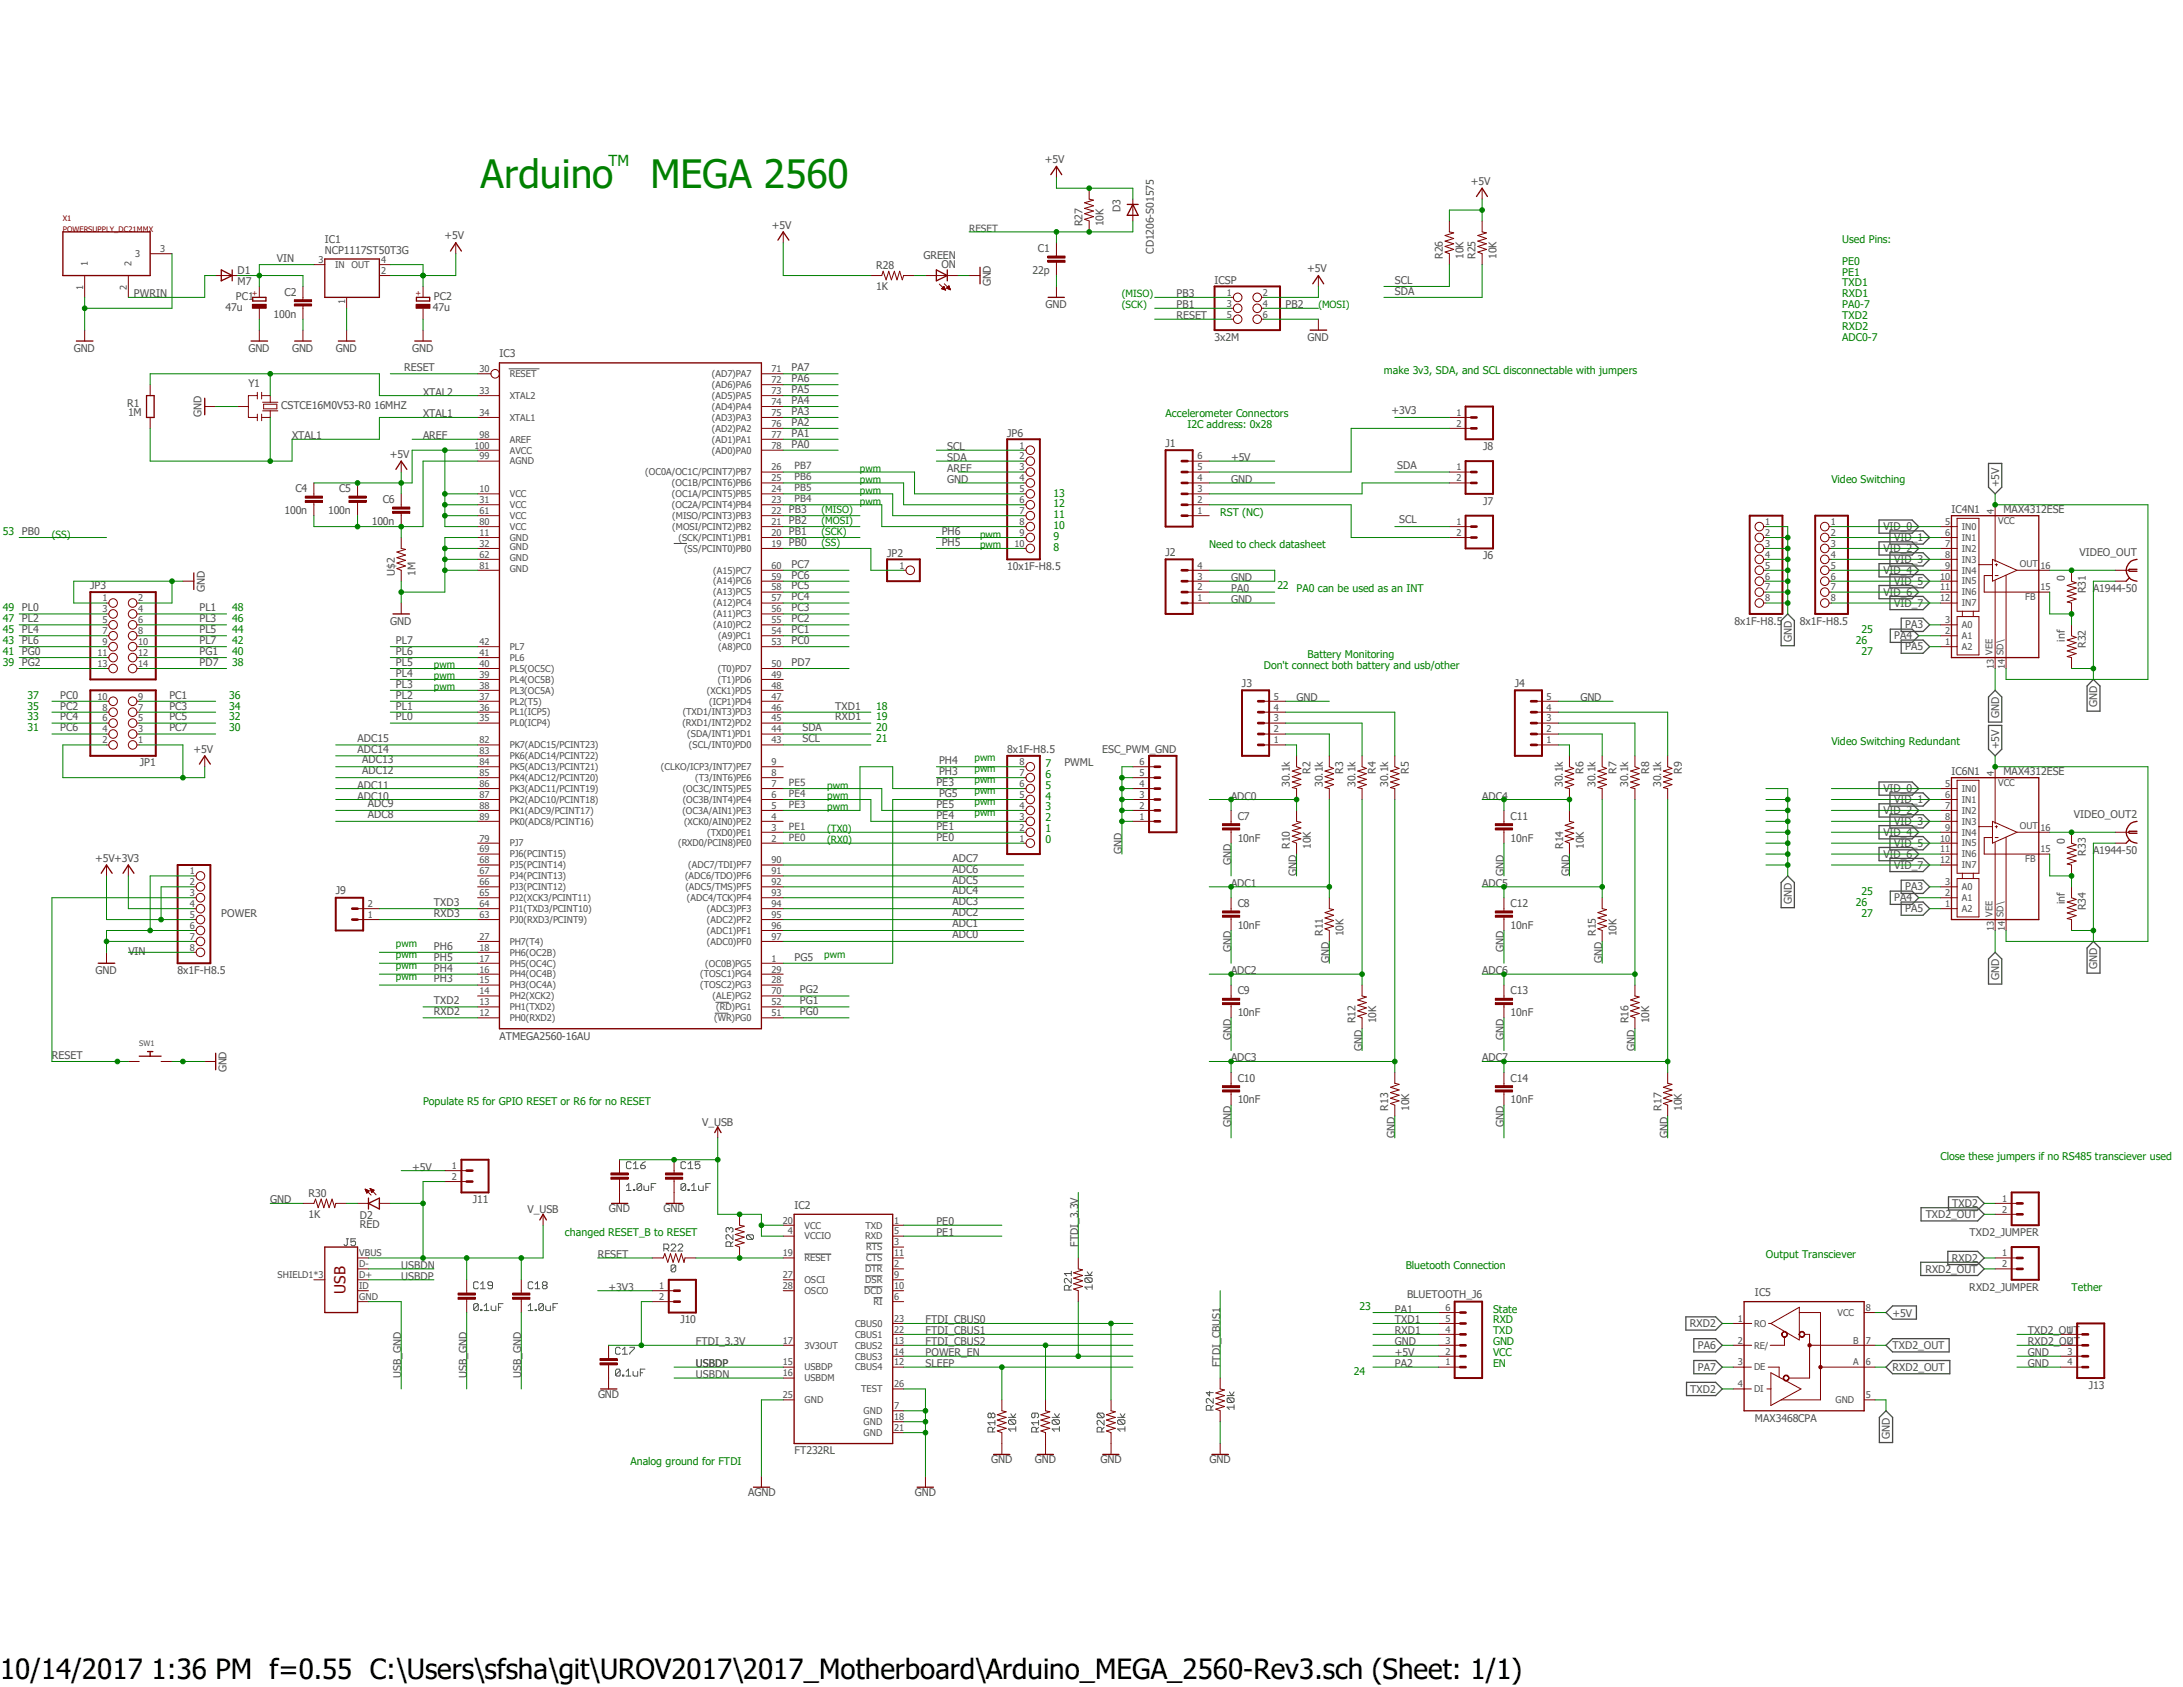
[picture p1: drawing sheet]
<svg xmlns="http://www.w3.org/2000/svg" width="279mm" height="216mm" viewBox="0 0 279 216" stroke-linecap="round" stroke-linejoin="round" font-family="sans-serif">
<defs><g id="words">
<g font-size="5" fill="#008000">
<text x="61.5" y="24.1">Arduino</text>
<text x="83.2" y="24.1">MEGA 2560</text>
</g>
<text font-size="3.6" x="0" y="214.9">10/14/2017 1:36 PM f=0.55 C:\Users\sfsha\git\UROV2017\2017_Motherboard\Arduino_MEGA_2560-Rev3.sch (Sheet: 1/1)</text>
<text font-size="1.9" fill="#008000" x="77.9" y="21.3">TM</text>
<text font-size="1.9" fill="#800000" x="44.2" y="165.6" transform="rotate(-90 44.2 165.6)">USB</text>
<g font-size="1.4" fill="#505050">
<text x="133.7" y="20.9">+5V</text>
<text x="188.3" y="23.7">+5V</text>
<text x="98.8" y="29.3">+5V</text>
<text x="138.6" y="29" transform="rotate(-90 138.6 29)">R27</text>
<text x="141.2" y="29" transform="rotate(-90 141.2 29)">10K</text>
<text x="143.4" y="27.1" transform="rotate(-90 143.4 27.1)">D3</text>
<text x="30.4" y="35">D1</text>
<text x="35.4" y="33.5">VIN</text>
<text x="41.6" y="32.5">NCP1117ST50T3G</text>
<text x="41.6" y="31.1">IC1</text>
<text x="56.9" y="30.6">+5V</text>
<text x="112.1" y="34.4">R28</text>
<text x="118.2" y="33.1">GREEN</text>
<text x="120.5" y="34.3">ON</text>
<text x="132.2" y="35.1">22p</text>
<text x="132.8" y="32.3">C1</text>
<text x="147.7" y="32.5" transform="rotate(-90 147.7 32.5)">CD1206-S01575</text>
<text x="167.3" y="34.8">+5V</text>
<text x="184.7" y="33.1" transform="rotate(-90 184.7 33.1)">R26</text>
<text x="187.3" y="33.1" transform="rotate(-90 187.3 33.1)">10K</text>
<text x="188.8" y="33.1" transform="rotate(-90 188.8 33.1)">R25</text>
<text x="191.5" y="33.1" transform="rotate(-90 191.5 33.1)">10K</text>
<text x="17.1" y="38.1">PWRIN</text>
<text x="28.9" y="39.8">47u</text>
<text x="30.2" y="38.4">PC1</text>
<text x="30.4" y="36.5">M7</text>
<text x="35" y="40.6">100n</text>
<text x="36.4" y="37.8">C2</text>
<text x="55.4" y="39.8">47u</text>
<text x="55.5" y="38.4">PC2</text>
<text x="112.1" y="37.1">1K</text>
<text x="126.8" y="36.7" transform="rotate(-90 126.8 36.7)">GND</text>
<text x="133.8" y="39.5">GND</text>
<text x="150.6" y="40.9">RESET</text>
<text x="150.6" y="38.1">PB3</text>
<text x="150.6" y="39.5">PB1</text>
<text x="155.4" y="36.3">ICSP</text>
<text x="164.5" y="39.5">PB2</text>
<text x="178.5" y="37.7">SDA</text>
<text x="178.5" y="36.3">SCL</text>
<text x="9.4" y="45">GND</text>
<text x="31.8" y="45">GND</text>
<text x="37.4" y="45">GND</text>
<text x="43" y="45">GND</text>
<text x="51.7" y="47.5">RESET</text>
<text x="52.7" y="45">GND</text>
<text x="63.9" y="45.7">IC3</text>
<text x="101.3" y="47.5">PA7</text>
<text x="155.4" y="43.6">3x2M</text>
<text x="167.3" y="43.6">GND</text>
<text x="16.3" y="52.1">R1</text>
<text x="16.4" y="53.3">1M</text>
<text x="25.8" y="53.3" transform="rotate(-90 25.8 53.3)">GND</text>
<text x="31.8" y="49.5">Y1</text>
<text x="36" y="52.3">CSTCE16M0V53-R0 16MHZ</text>
<text x="54.1" y="50.6">XTAL2</text>
<text x="54.1" y="53.4">XTAL1</text>
<text x="101.3" y="53.1">PA3</text>
<text x="101.3" y="51.7">PA4</text>
<text x="101.3" y="50.3">PA5</text>
<text x="101.3" y="48.9">PA6</text>
<text x="178.1" y="53">+3V3</text>
<text x="37.4" y="56.2">XTAL1</text>
<text x="49.9" y="58.6">+5V</text>
<text x="54.1" y="56.2">AREF</text>
<text x="101.3" y="57.3">PA0</text>
<text x="101.3" y="55.9">PA1</text>
<text x="101.3" y="54.5">PA2</text>
<text x="121.2" y="59">SDA</text>
<text x="121.2" y="57.6">SCL</text>
<text x="128.9" y="55.9">JP6</text>
<text x="149.2" y="57.2">J1</text>
<text x="157.6" y="59">+5V</text>
<text x="178.8" y="60">SDA</text>
<text x="189.8" y="57.6">J8</text>
<text x="36.4" y="65.8">100n</text>
<text x="37.8" y="63">C4</text>
<text x="42" y="65.8">100n</text>
<text x="43.4" y="63">C5</text>
<text x="49" y="64.4">C6</text>
<text x="101" y="65.7">PB3</text>
<text x="121.2" y="61.8">GND</text>
<text x="121.2" y="60.4">AREF</text>
<text x="157.6" y="61.8">GND</text>
<text x="189.8" y="64.6">J7</text>
<text x="249.8" y="65.7">IC4N1</text>
<text x="255.9" y="62.4" transform="rotate(-90 255.9 62.4)">+5V</text>
<text x="256.4" y="65.7">MAX4312ESE</text>
<text x="2.8" y="68.5">PB0</text>
<text x="47.6" y="67.2">100n</text>
<text x="101" y="67.1">PB2</text>
<text x="101" y="68.5">PB1</text>
<text x="101" y="69.8">PB0</text>
<text x="113.5" y="71.2">JP2</text>
<text x="120.5" y="69.8">PH5</text>
<text x="120.5" y="68.5">PH6</text>
<text x="149.2" y="71.2">J2</text>
<text x="179.1" y="67">SCL</text>
<text x="189.8" y="71.6">J6</text>
<text x="241" y="70.7">VID_2</text>
<text x="241" y="67.9">VID_0</text>
<text x="242.4" y="69.3">VID_1</text>
<text x="266.1" y="71.2">VIDEO_OUT</text>
<text x="11.6" y="75.4">JP3</text>
<text x="26.2" y="75.8" transform="rotate(-90 26.2 75.8)">GND</text>
<text x="50.5" y="73.7" transform="rotate(-90 50.5 73.7)">U$2</text>
<text x="53.2" y="73.7" transform="rotate(-90 53.2 73.7)">1M</text>
<text x="101.3" y="76.8">PC4</text>
<text x="101.3" y="75.4">PC5</text>
<text x="101.3" y="74">PC6</text>
<text x="101.3" y="72.6">PC7</text>
<text x="128.9" y="73">10x1F-H8.5</text>
<text x="157.6" y="77.2">GND</text>
<text x="157.6" y="74.4">GND</text>
<text x="157.6" y="75.8">PA0</text>
<text x="241" y="76.2">VID_6</text>
<text x="241" y="73.4">VID_4</text>
<text x="242.4" y="77.6">VID_7</text>
<text x="242.4" y="74.8">VID_5</text>
<text x="242.4" y="72.1">VID_3</text>
<text x="264.3" y="74.4" transform="rotate(-90 264.3 74.4)">0</text>
<text x="267" y="75.9" transform="rotate(-90 267 75.9)">R31</text>
<text x="267.9" y="75.8">A1944-50</text>
<text x="2.8" y="83.8">PG0</text>
<text x="2.8" y="78.2">PL0</text>
<text x="2.8" y="79.6">PL2</text>
<text x="2.8" y="81">PL4</text>
<text x="2.8" y="82.4">PL6</text>
<text x="25.5" y="83.8">PG1</text>
<text x="25.5" y="78.2">PL1</text>
<text x="25.5" y="79.6">PL3</text>
<text x="25.5" y="81">PL5</text>
<text x="25.5" y="82.4">PL7</text>
<text x="50" y="80">GND</text>
<text x="50.7" y="82.4">PL7</text>
<text x="50.7" y="83.8">PL6</text>
<text x="101.3" y="82.4">PC0</text>
<text x="101.3" y="81">PC1</text>
<text x="101.3" y="79.6">PC2</text>
<text x="101.3" y="78.2">PC3</text>
<text x="222" y="80">8x1F-H8.5</text>
<text x="229.3" y="82.1" transform="rotate(-90 229.3 82.1)">GND</text>
<text x="230.4" y="80">8x1F-H8.5</text>
<text x="242.4" y="81.8">PA4</text>
<text x="243.8" y="80.4">PA3</text>
<text x="243.8" y="83.2">PA5</text>
<text x="264.3" y="82.1" transform="rotate(-90 264.3 82.1)">inf</text>
<text x="267" y="82.9" transform="rotate(-90 267 82.9)">R32</text>
<text x="2.8" y="85.2">PG2</text>
<text x="7.7" y="89.4">PC0</text>
<text x="21.7" y="89.4">PC1</text>
<text x="25.5" y="85.2">PD7</text>
<text x="50.7" y="89.4">PL2</text>
<text x="50.7" y="88">PL3</text>
<text x="50.7" y="86.6">PL4</text>
<text x="50.7" y="85.2">PL5</text>
<text x="101.3" y="85.2">PD7</text>
<text x="159" y="87.9">J3</text>
<text x="165.9" y="89.7">GND</text>
<text x="193.9" y="87.9">J4</text>
<text x="202.3" y="89.7">GND</text>
<text x="7.7" y="90.8">PC2</text>
<text x="7.7" y="92.2">PC4</text>
<text x="7.7" y="93.6">PC6</text>
<text x="21.7" y="90.8">PC3</text>
<text x="21.7" y="92.2">PC5</text>
<text x="21.7" y="93.6">PC7</text>
<text x="45.8" y="95">ADC15</text>
<text x="50.7" y="92.2">PL0</text>
<text x="50.7" y="90.8">PL1</text>
<text x="102.7" y="93.6">SDA</text>
<text x="102.7" y="95">SCL</text>
<text x="106.9" y="92.2">RXD1</text>
<text x="106.9" y="90.8">TXD1</text>
<text x="255.9" y="95.9" transform="rotate(-90 255.9 95.9)">+5V</text>
<text x="255.9" y="91.9" transform="rotate(-90 255.9 91.9)">GND</text>
<text x="268.4" y="90.5" transform="rotate(-90 268.4 90.5)">GND</text>
<text x="17.9" y="98">JP1</text>
<text x="24.8" y="96.3">+5V</text>
<text x="45.8" y="96.4">ADC14</text>
<text x="45.8" y="100.9">ADC11</text>
<text x="46.4" y="99.1">ADC12</text>
<text x="46.4" y="97.7">ADC13</text>
<text x="119.8" y="100.6">PE3</text>
<text x="120.2" y="99.2">PH3</text>
<text x="120.2" y="97.8">PH4</text>
<text x="120.2" y="102">PG5</text>
<text x="128.9" y="96.3">8x1F-H8.5</text>
<text x="136.2" y="98">PWML</text>
<text x="141.1" y="96.3">ESC_PWM_GND</text>
<text x="165.1" y="100.7" transform="rotate(-90 165.1 100.7)">30.1k</text>
<text x="167.7" y="99" transform="rotate(-90 167.7 99)">R2</text>
<text x="169.3" y="100.7" transform="rotate(-90 169.3 100.7)">30.1k</text>
<text x="171.9" y="99" transform="rotate(-90 171.9 99)">R3</text>
<text x="173.5" y="100.7" transform="rotate(-90 173.5 100.7)">30.1k</text>
<text x="176.1" y="99" transform="rotate(-90 176.1 99)">R4</text>
<text x="177.7" y="100.7" transform="rotate(-90 177.7 100.7)">30.1k</text>
<text x="180.3" y="99" transform="rotate(-90 180.3 99)">R5</text>
<text x="200" y="100.7" transform="rotate(-90 200 100.7)">30.1k</text>
<text x="202.6" y="99" transform="rotate(-90 202.6 99)">R6</text>
<text x="204.2" y="100.7" transform="rotate(-90 204.2 100.7)">30.1k</text>
<text x="206.9" y="99" transform="rotate(-90 206.9 99)">R7</text>
<text x="208.4" y="100.7" transform="rotate(-90 208.4 100.7)">30.1k</text>
<text x="211.1" y="99" transform="rotate(-90 211.1 99)">R8</text>
<text x="212.6" y="100.7" transform="rotate(-90 212.6 100.7)">30.1k</text>
<text x="215.3" y="99" transform="rotate(-90 215.3 99)">R9</text>
<text x="241" y="101.4">VID_0</text>
<text x="249.8" y="99.2">IC6N1</text>
<text x="256.4" y="99.2">MAX4312ESE</text>
<text x="45.8" y="102.3">ADC10</text>
<text x="47.1" y="103.3">ADC9</text>
<text x="47.1" y="104.7">ADC8</text>
<text x="119.8" y="103.4">PE5</text>
<text x="119.8" y="104.8">PE4</text>
<text x="119.8" y="106.2">PE1</text>
<text x="119.8" y="107.6">PE0</text>
<text x="157.6" y="102.3">ADC0</text>
<text x="158.4" y="107.7">10nF</text>
<text x="158.4" y="104.9">C7</text>
<text x="189.7" y="102.3">ADC4</text>
<text x="193.3" y="107.7">10nF</text>
<text x="193.3" y="104.9">C11</text>
<text x="241" y="107">VID_4</text>
<text x="241" y="104.2">VID_2</text>
<text x="242.4" y="105.6">VID_3</text>
<text x="242.4" y="102.8">VID_1</text>
<text x="264.3" y="107.9" transform="rotate(-90 264.3 107.9)">0</text>
<text x="265.4" y="104.7">VIDEO_OUT2</text>
<text x="12.2" y="110.3">+5V+3V3</text>
<text x="121.9" y="113.1">ADC5</text>
<text x="121.9" y="111.7">ADC6</text>
<text x="121.9" y="110.3">ADC7</text>
<text x="143.6" y="109.3" transform="rotate(-90 143.6 109.3)">GND</text>
<text x="157.6" y="110.7" transform="rotate(-90 157.6 110.7)">GND</text>
<text x="157.6" y="113.5">ADC1</text>
<text x="165.1" y="108.6" transform="rotate(-90 165.1 108.6)">R10</text>
<text x="165.9" y="112.1" transform="rotate(-90 165.9 112.1)">GND</text>
<text x="167.8" y="108.6" transform="rotate(-90 167.8 108.6)">10K</text>
<text x="189.7" y="113.5">ADC5</text>
<text x="192.5" y="112.1" transform="rotate(-90 192.5 112.1)">GND</text>
<text x="200.1" y="108.6" transform="rotate(-90 200.1 108.6)">R14</text>
<text x="200.9" y="112.1" transform="rotate(-90 200.9 112.1)">GND</text>
<text x="202.7" y="108.6" transform="rotate(-90 202.7 108.6)">10K</text>
<text x="241" y="109.8">VID_6</text>
<text x="242.4" y="111.2">VID_7</text>
<text x="242.4" y="108.4">VID_5</text>
<text x="243.8" y="114">PA3</text>
<text x="267" y="109.5" transform="rotate(-90 267 109.5)">R33</text>
<text x="267.9" y="109.3">A1944-50</text>
<text x="28.3" y="117.3">POWER</text>
<text x="43" y="114.5">J9</text>
<text x="55.5" y="117.3">RXD3</text>
<text x="55.5" y="116">TXD3</text>
<text x="121.9" y="117.3">ADC2</text>
<text x="121.9" y="118.7">ADC1</text>
<text x="121.9" y="115.9">ADC3</text>
<text x="121.9" y="114.5">ADC4</text>
<text x="158.4" y="118.9">10nF</text>
<text x="158.4" y="116.1">C8</text>
<text x="169.3" y="119.8" transform="rotate(-90 169.3 119.8)">R11</text>
<text x="172" y="119.8" transform="rotate(-90 172 119.8)">10K</text>
<text x="193.3" y="118.9">10nF</text>
<text x="193.3" y="116.1">C12</text>
<text x="204.3" y="119.8" transform="rotate(-90 204.3 119.8)">R15</text>
<text x="206.9" y="119.8" transform="rotate(-90 206.9 119.8)">10K</text>
<text x="229.3" y="115.7" transform="rotate(-90 229.3 115.7)">GND</text>
<text x="242.4" y="115.4">PA4</text>
<text x="243.8" y="116.8">PA5</text>
<text x="264.3" y="115.7" transform="rotate(-90 264.3 115.7)">inf</text>
<text x="267" y="116.5" transform="rotate(-90 267 116.5)">R34</text>
<text x="12.2" y="124.7">GND</text>
<text x="16.4" y="122.2">VIN</text>
<text x="22.7" y="124.7">8x1F-H8.5</text>
<text x="55.5" y="125.7">PH3</text>
<text x="55.5" y="124.3">PH4</text>
<text x="55.5" y="122.9">PH5</text>
<text x="55.5" y="121.5">PH6</text>
<text x="101.7" y="122.9">PG5</text>
<text x="121.9" y="120.1">ADC0</text>
<text x="157.6" y="121.9" transform="rotate(-90 157.6 121.9)">GND</text>
<text x="157.6" y="124.7">ADC2</text>
<text x="170.1" y="123.3" transform="rotate(-90 170.1 123.3)">GND</text>
<text x="189.7" y="124.7">ADC6</text>
<text x="192.5" y="121.9" transform="rotate(-90 192.5 121.9)">GND</text>
<text x="205.1" y="123.3" transform="rotate(-90 205.1 123.3)">GND</text>
<text x="255.9" y="125.4" transform="rotate(-90 255.9 125.4)">GND</text>
<text x="268.4" y="124" transform="rotate(-90 268.4 124)">GND</text>
<text x="55.5" y="129.9">RXD2</text>
<text x="55.5" y="128.5">TXD2</text>
<text x="102.4" y="129.9">PG0</text>
<text x="102.4" y="128.5">PG1</text>
<text x="102.4" y="127.1">PG2</text>
<text x="158.4" y="130">10nF</text>
<text x="158.4" y="127.3">C9</text>
<text x="173.5" y="131" transform="rotate(-90 173.5 131)">R12</text>
<text x="176.1" y="131" transform="rotate(-90 176.1 131)">10K</text>
<text x="193.3" y="130">10nF</text>
<text x="193.3" y="127.3">C13</text>
<text x="208.4" y="131" transform="rotate(-90 208.4 131)">R16</text>
<text x="211.1" y="131" transform="rotate(-90 211.1 131)">10K</text>
<text x="6.6" y="135.5">RESET</text>
<text x="29" y="137.2" transform="rotate(-90 29 137.2)">GND</text>
<text x="63.9" y="133.1">ATMEGA2560-16AU</text>
<text x="157.6" y="133.1" transform="rotate(-90 157.6 133.1)">GND</text>
<text x="157.6" y="135.8">ADC3</text>
<text x="174.3" y="134.5" transform="rotate(-90 174.3 134.5)">GND</text>
<text x="189.7" y="135.8">ADC7</text>
<text x="192.5" y="133.1" transform="rotate(-90 192.5 133.1)">GND</text>
<text x="209.3" y="134.5" transform="rotate(-90 209.3 134.5)">GND</text>
<text x="158.4" y="141.2">10nF</text>
<text x="158.4" y="138.4">C10</text>
<text x="177.7" y="142.2" transform="rotate(-90 177.7 142.2)">R13</text>
<text x="180.3" y="142.2" transform="rotate(-90 180.3 142.2)">10K</text>
<text x="193.3" y="141.2">10nF</text>
<text x="193.3" y="138.4">C14</text>
<text x="212.6" y="142.2" transform="rotate(-90 212.6 142.2)">R17</text>
<text x="215.3" y="142.2" transform="rotate(-90 215.3 142.2)">10K</text>
<text x="52.7" y="149.8">+5V</text>
<text x="89.9" y="144.1">V_USB</text>
<text x="157.6" y="144.2" transform="rotate(-90 157.6 144.2)">GND</text>
<text x="178.5" y="145.6" transform="rotate(-90 178.5 145.6)">GND</text>
<text x="192.5" y="144.2" transform="rotate(-90 192.5 144.2)">GND</text>
<text x="213.4" y="145.6" transform="rotate(-90 213.4 145.6)">GND</text>
<text x="34.6" y="154">GND</text>
<text x="39.5" y="155.8">1K</text>
<text x="39.5" y="153.2">R30</text>
<text x="46.1" y="156">D2</text>
<text x="60.5" y="154">J11</text>
<text x="67.5" y="155.3">V_USB</text>
<text x="77.9" y="155.1">GND</text>
<text x="84.9" y="155.1">GND</text>
<text x="101.7" y="154.7">IC2</text>
<text x="246.5" y="155.9">TXD2_OUT</text>
<text x="249.9" y="154.5">TXD2</text>
<text x="46.1" y="157.1">RED</text>
<text x="76.5" y="161">RESET</text>
<text x="119.8" y="158.2">PE1</text>
<text x="119.8" y="156.8">PE0</text>
<text x="138" y="159.6" transform="rotate(-90 138 159.6)">FTDI_3.3V</text>
<text x="249.8" y="161.5">RXD2</text>
<text x="252.1" y="158.2">TXD2_JUMPER</text>
<text x="51.4" y="163.8">USBDP</text>
<text x="51.4" y="162.4">USBDN</text>
<text x="77.9" y="165.2">+3V3</text>
<text x="178.5" y="168">PA1</text>
<text x="180.1" y="166.2">BLUETOOTH_J6</text>
<text x="224.6" y="165.9">IC5</text>
<text x="246.4" y="162.9">RXD2_OUT</text>
<text x="252.1" y="165.2">RXD2_JUMPER</text>
<text x="87.1" y="169.4">J10</text>
<text x="89.1" y="172.2">FTDI_3.3V</text>
<text x="118.4" y="169.4">FTDI_CBUS0</text>
<text x="118.4" y="170.8">FTDI_CBUS1</text>
<text x="118.4" y="172.2">FTDI_CBUS2</text>
<text x="118.4" y="173.6">POWER_EN</text>
<text x="178.5" y="173.6">+5V</text>
<text x="178.5" y="172.2">GND</text>
<text x="178.5" y="170.8">RXD1</text>
<text x="178.5" y="169.4">TXD1</text>
<text x="216.3" y="169.9">RXD2</text>
<text x="217.3" y="172.7">PA6</text>
<text x="242.2" y="168.5">+5V</text>
<text x="242.2" y="172.7">TXD2_OUT</text>
<text x="259.5" y="173.6">GND</text>
<text x="259.5" y="170.8">TXD2_OUT</text>
<text x="259.5" y="172.2">RXD2_OUT</text>
<text x="51.4" y="176.4" transform="rotate(-90 51.4 176.4)">USB_GND</text>
<text x="59.7" y="176.4" transform="rotate(-90 59.7 176.4)">USB_GND</text>
<text x="66.7" y="176.4" transform="rotate(-90 66.7 176.4)">USB_GND</text>
<text x="76.5" y="178.9">GND</text>
<text x="89.1" y="175">USBDP</text>
<text x="89.1" y="176.4">USBDN</text>
<text x="118.4" y="175">SLEEP</text>
<text x="156.2" y="175" transform="rotate(-90 156.2 175)">FTDI_CBUS1</text>
<text x="178.5" y="175">PA2</text>
<text x="216.3" y="178.3">TXD2</text>
<text x="217.3" y="175.5">PA7</text>
<text x="242.2" y="175.5">RXD2_OUT</text>
<text x="259.5" y="175">GND</text>
<text x="267.3" y="177.8">J13</text>
<text x="224.6" y="181.9">MAX3468CPA</text>
<text x="241.9" y="184.1" transform="rotate(-90 241.9 184.1)">GND</text>
<text x="95.8" y="191.4">AGND</text>
<text x="101.7" y="186.1">FT232RL</text>
<text x="117.1" y="191.4">GND</text>
<text x="126.9" y="187.2">GND</text>
<text x="132.5" y="187.2">GND</text>
<text x="140.8" y="187.2">GND</text>
<text x="154.8" y="187.2">GND</text>
</g>
<g font-size="1.4" fill="#008000">
<text x="235.8" y="31.1">Used Pins:</text>
<text x="235.8" y="33.9">PE0</text>
<text x="235.8" y="35.3">PE1</text>
<text x="235.8" y="36.7">TXD1</text>
<text x="235.8" y="38.1">RXD1</text>
<text x="235.8" y="39.5">PA0-7</text>
<text x="235.8" y="40.9">TXD2</text>
<text x="177.1" y="47.8">make 3v3, SDA, and SCL disconnectable with jumpers</text>
<text x="235.8" y="43.6">ADC0-7</text>
<text x="235.8" y="42.2">RXD2</text>
<text x="149.2" y="53.4">Accelerometer Connectors</text>
<text x="152" y="54.8">I2C address: 0x28</text>
<text x="134.8" y="64.9">12</text>
<text x="134.8" y="63.5">13</text>
<text x="156.2" y="66">RST (NC)</text>
<text x="234.4" y="61.8">Video Switching</text>
<text x=".4" y="68.5">53</text>
<text x="134.8" y="70.5">8</text>
<text x="134.8" y="69.1">9</text>
<text x="134.8" y="67.7">10</text>
<text x="134.8" y="66.3">11</text>
<text x="154.8" y="70.2">Need to check datasheet</text>
<text x="163.5" y="75.4">22</text>
<text x="165.9" y="75.8">PA0 can be used as an INT</text>
<text x=".4" y="78.2">49</text>
<text x=".4" y="79.6">47</text>
<text x=".4" y="81">45</text>
<text x=".4" y="82.4">43</text>
<text x=".4" y="83.8">41</text>
<text x="29.7" y="78.2">48</text>
<text x="29.7" y="79.6">46</text>
<text x="29.7" y="81">44</text>
<text x="29.7" y="82.4">42</text>
<text x="29.7" y="83.8">40</text>
<text x="237.5" y="82.4">26</text>
<text x="238.3" y="81">25</text>
<text x="238.3" y="83.8">27</text>
<text x=".4" y="85.2">39</text>
<text x="3.5" y="89.4">37</text>
<text x="29.3" y="89.4">36</text>
<text x="29.7" y="85.2">38</text>
<text x="161.8" y="85.6">Don't connect both battery and usb/other</text>
<text x="167.3" y="84.2">Battery Monitoring</text>
<text x="3.5" y="93.6">31</text>
<text x="3.5" y="92.2">33</text>
<text x="3.5" y="90.8">35</text>
<text x="29.3" y="93.6">30</text>
<text x="29.3" y="92.2">32</text>
<text x="29.3" y="90.8">34</text>
<text x="112.1" y="90.8">18</text>
<text x="112.1" y="92.2">19</text>
<text x="112.1" y="93.6">20</text>
<text x="112.1" y="95">21</text>
<text x="234.4" y="95.3">Video Switching Redundant</text>
<text x="133.8" y="100.9">5</text>
<text x="133.8" y="99.5">6</text>
<text x="133.8" y="98.1">7</text>
<text x="133.8" y="107.9">0</text>
<text x="133.8" y="106.5">1</text>
<text x="133.8" y="105.1">2</text>
<text x="133.8" y="103.7">3</text>
<text x="133.8" y="102.3">4</text>
<text x="237.5" y="116">26</text>
<text x="238.3" y="114.6">25</text>
<text x="238.3" y="117.3">27</text>
<text x="54.1" y="141.4">Populate R5 for GPIO RESET or R6 for no RESET</text>
<text x="248.4" y="148.4">Close these jumpers if no RS485 transciever used</text>
<text x="72.3" y="158.2">changed RESET_B to RESET</text>
<text x="226" y="161">Output Transciever</text>
<text x="174" y="167.6">23</text>
<text x="179.9" y="162.4">Bluetooth Connection</text>
<text x="191.1" y="168">State</text>
<text x="265.1" y="165.2">Tether</text>
<text x="191.1" y="169.4">RXD</text>
<text x="191.1" y="170.8">TXD</text>
<text x="191.1" y="172.2">GND</text>
<text x="191.1" y="173.6">VCC</text>
<text x="173.3" y="176">24</text>
<text x="191.1" y="175">EN</text>
<text x="80.7" y="187.5">Analog ground for FTDI</text>
</g>
<g font-size="1.3" fill="#505050">
<text x="124" y="29.7">RESET</text>
<text x="101.7" y="62.9">PB5</text>
<text x="101.7" y="64.3">PB4</text>
<text x="101.7" y="61.5">PB6</text>
<text x="101.7" y="60.1">PB7</text>
<text x="101" y="100.6">PE5</text>
<text x="101" y="102">PE4</text>
<text x="101" y="103.4">PE3</text>
<text x="101" y="106.2">PE1</text>
<text x="101" y="107.6">PE0</text>
</g>
<g font-size="1.3" fill="#008000">
<text x="143.6" y="39.5">(SCK)</text>
<text x="143.6" y="38.1">(MISO)</text>
<text x="168.7" y="39.5">(MOSI)</text>
<text x="105.2" y="65.7">(MISO)</text>
<text x="110.1" y="60.4">pwm</text>
<text x="110.1" y="61.8">pwm</text>
<text x="110.1" y="63.2">pwm</text>
<text x="110.1" y="64.6">pwm</text>
<text x="6.6" y="68.8">(SS)</text>
<text x="105.2" y="68.5">(SCK)</text>
<text x="105.2" y="67.1">(MOSI)</text>
<text x="105.2" y="69.8">(SS)</text>
<text x="125.4" y="68.8">pwm</text>
<text x="125.4" y="70.2">pwm</text>
<text x="55.5" y="85.6">pwm</text>
<text x="55.5" y="87">pwm</text>
<text x="55.5" y="88.3">pwm</text>
<text x="105.9" y="100.9">pwm</text>
<text x="124.7" y="97.4">pwm</text>
<text x="124.7" y="98.8">pwm</text>
<text x="124.7" y="100.2">pwm</text>
<text x="124.7" y="101.6">pwm</text>
<text x="105.9" y="102.3">pwm</text>
<text x="105.9" y="103.7">pwm</text>
<text x="105.9" y="106.5">(TX0)</text>
<text x="105.9" y="107.9">(RX0)</text>
<text x="124.7" y="104.4">pwm</text>
<text x="124.7" y="103">pwm</text>
<text x="50.7" y="121.2">pwm</text>
<text x="50.7" y="122.6">pwm</text>
<text x="50.7" y="124">pwm</text>
<text x="50.7" y="125.4">pwm</text>
<text x="105.5" y="122.6">pwm</text>
</g>
<g font-size="1.2" fill="#505050">
<text x="11.3" y="34" transform="rotate(-90 11.3 34)">1</text>
<text x="16.8" y="34" transform="rotate(-90 16.8 34)">2</text>
<text x="17.3" y="32.9">3</text>
<text x="20.5" y="32.3">3</text>
<text x="40.8" y="33.7">3</text>
<text x="42.9" y="34.3">IN</text>
<text x="45" y="34.3">OUT</text>
<text x="48.8" y="33.7">4</text>
<text x="48.8" y="35.1">2</text>
<text x="10.6" y="37.2" transform="rotate(-90 10.6 37.2)">1</text>
<text x="16.2" y="37.2" transform="rotate(-90 16.2 37.2)">2</text>
<text x="44.2" y="38.9" transform="rotate(-90 44.2 38.9)">1</text>
<text x="157" y="37.8">1</text>
<text x="157" y="39.2">3</text>
<text x="157" y="40.6">5</text>
<text x="161.6" y="37.8">2</text>
<text x="161.6" y="39.2">4</text>
<text x="161.6" y="40.6">6</text>
<text x="61.4" y="47.6">30</text>
<text x="98.8" y="47.6">71</text>
<text x="61.4" y="53.2">34</text>
<text x="61.4" y="50.4">33</text>
<text x="65.2" y="48.3">RESET</text>
<text x="65.2" y="53.8">XTAL1</text>
<text x="65.2" y="51.1">XTAL2</text>
<text x="91.1" y="53.8">(AD3)PA3</text>
<text x="91.1" y="52.5">(AD4)PA4</text>
<text x="91.1" y="51.1">(AD5)PA5</text>
<text x="91.1" y="49.7">(AD6)PA6</text>
<text x="91.1" y="48.3">(AD7)PA7</text>
<text x="98.8" y="53.2">75</text>
<text x="98.8" y="51.8">74</text>
<text x="98.8" y="50.4">73</text>
<text x="98.8" y="49">72</text>
<text x="186.4" y="53.2">1</text>
<text x="60.7" y="57.4">100</text>
<text x="61.4" y="58.8">99</text>
<text x="61.4" y="56">98</text>
<text x="65.2" y="59.4">AGND</text>
<text x="65.2" y="56.6">AREF</text>
<text x="65.2" y="58">AVCC</text>
<text x="91.1" y="58">(AD0)PA0</text>
<text x="91.1" y="56.6">(AD1)PA1</text>
<text x="91.1" y="55.2">(AD2)PA2</text>
<text x="98.8" y="57.4">78</text>
<text x="98.8" y="56">77</text>
<text x="98.8" y="54.6">76</text>
<text x="130.5" y="57.4">1</text>
<text x="130.5" y="58.8">2</text>
<text x="153.2" y="58.8">6</text>
<text x="186.4" y="54.6">2</text>
<text x="61.4" y="63">10</text>
<text x="61.4" y="64.4">31</text>
<text x="61.4" y="65.8">61</text>
<text x="65.2" y="65">VCC</text>
<text x="65.2" y="63.6">VCC</text>
<text x="82.6" y="60.8">(OC0A/OC1C/PCINT7)PB7</text>
<text x="86" y="63.6">(OC1A/PCINT5)PB5</text>
<text x="86" y="62.2">(OC1B/PCINT6)PB6</text>
<text x="86" y="65">(OC2A/PCINT4)PB4</text>
<text x="98.8" y="65.8">22</text>
<text x="98.8" y="60.2">26</text>
<text x="98.8" y="63">24</text>
<text x="98.8" y="61.6">25</text>
<text x="98.8" y="64.4">23</text>
<text x="130.5" y="60.2">3</text>
<text x="130.5" y="61.6">4</text>
<text x="130.5" y="63">5</text>
<text x="130.5" y="64.4">6</text>
<text x="130.5" y="65.8">7</text>
<text x="153.2" y="65.8">1</text>
<text x="153.2" y="64.4">2</text>
<text x="153.2" y="63">3</text>
<text x="153.2" y="61.6">4</text>
<text x="153.2" y="60.2">5</text>
<text x="186.4" y="60.2">1</text>
<text x="186.4" y="61.6">2</text>
<text x="255.2" y="65.8" transform="rotate(-90 255.2 65.8)">4</text>
<text x="61.4" y="68.6">11</text>
<text x="61.4" y="70">32</text>
<text x="61.4" y="71.4">62</text>
<text x="61.4" y="67.2">80</text>
<text x="65.2" y="70.4">GND</text>
<text x="65.2" y="71.8">GND</text>
<text x="65.2" y="66.4">VCC</text>
<text x="65.2" y="67.8">VCC</text>
<text x="65.2" y="69.2">GND</text>
<text x="86" y="66.4">(MISO/PCINT3)PB3</text>
<text x="86" y="67.8">(MOSI/PCINT2)PB2</text>
<text x="86.8" y="69.2">(SCK/PCINT1)PB1</text>
<text x="87.5" y="70.6">(SS/PCINT0)PB0</text>
<text x="98.8" y="67.2">21</text>
<text x="98.8" y="68.6">20</text>
<text x="98.8" y="70">19</text>
<text x="129.8" y="70">10</text>
<text x="130.5" y="67.2">8</text>
<text x="130.5" y="68.6">9</text>
<text x="186.4" y="67.2">1</text>
<text x="186.4" y="68.6">2</text>
<text x="225.9" y="67.2">1</text>
<text x="225.9" y="68.6">2</text>
<text x="225.9" y="70">3</text>
<text x="225.9" y="71.4">4</text>
<text x="234.3" y="67.2">1</text>
<text x="234.3" y="68.6">2</text>
<text x="234.3" y="70">3</text>
<text x="234.3" y="71.4">4</text>
<text x="249" y="68.6">6</text>
<text x="249" y="67.2">5</text>
<text x="249" y="70">7</text>
<text x="249" y="71.4">8</text>
<text x="251.1" y="69.2">IN1</text>
<text x="251.1" y="67.8">IN0</text>
<text x="251.1" y="70.6">IN2</text>
<text x="255.7" y="67.1">VCC</text>
<text x="13.1" y="77">1</text>
<text x="17.7" y="77">2</text>
<text x="61.4" y="72.8">81</text>
<text x="65.2" y="73.2">GND</text>
<text x="91.3" y="77.6">(A12)PC4</text>
<text x="91.3" y="76.2">(A13)PC5</text>
<text x="91.3" y="74.8">(A14)PC6</text>
<text x="91.3" y="73.4">(A15)PC7</text>
<text x="98.8" y="77">57</text>
<text x="98.8" y="75.6">58</text>
<text x="98.8" y="74.2">59</text>
<text x="98.8" y="72.8">60</text>
<text x="115.1" y="72.8">1</text>
<text x="153.2" y="77">1</text>
<text x="153.2" y="75.6">2</text>
<text x="153.2" y="74.2">3</text>
<text x="153.2" y="72.8">4</text>
<text x="225.9" y="72.8">5</text>
<text x="225.9" y="74.2">6</text>
<text x="225.9" y="75.6">7</text>
<text x="225.9" y="77">8</text>
<text x="234.3" y="72.8">5</text>
<text x="234.3" y="74.2">6</text>
<text x="234.3" y="75.6">7</text>
<text x="234.3" y="77">8</text>
<text x="248.3" y="74.2">10</text>
<text x="248.3" y="75.6">11</text>
<text x="248.3" y="77">12</text>
<text x="249" y="72.8">9</text>
<text x="251.1" y="72">IN3</text>
<text x="251.1" y="73.4">IN4</text>
<text x="251.1" y="74.8">IN5</text>
<text x="251.1" y="76.2">IN6</text>
<text x="251.1" y="77.6">IN7</text>
<text x="258.5" y="72.6">OUT</text>
<text x="259.2" y="76.8">FB</text>
<text x="261.2" y="72.8">16</text>
<text x="261.2" y="75.6">15</text>
<text x="12.5" y="83.9">11</text>
<text x="13.1" y="78.4">3</text>
<text x="13.1" y="79.8">5</text>
<text x="13.1" y="81.2">7</text>
<text x="13.1" y="82.6">9</text>
<text x="17.7" y="83.9">12</text>
<text x="17.7" y="78.4">4</text>
<text x="17.7" y="79.8">6</text>
<text x="17.7" y="81.2">8</text>
<text x="17.7" y="82.6">10</text>
<text x="61.4" y="83.9">41</text>
<text x="61.4" y="82.6">42</text>
<text x="65.2" y="83.2">PL7</text>
<text x="91.3" y="80.4">(A10)PC2</text>
<text x="91.3" y="79">(A11)PC3</text>
<text x="91.9" y="83.2">(A8)PC0</text>
<text x="91.9" y="81.8">(A9)PC1</text>
<text x="98.8" y="82.6">53</text>
<text x="98.8" y="81.2">54</text>
<text x="98.8" y="79.8">55</text>
<text x="98.8" y="78.4">56</text>
<text x="249" y="79.8">3</text>
<text x="249" y="81.2">2</text>
<text x="249" y="82.6">1</text>
<text x="251.1" y="80.4">A0</text>
<text x="251.1" y="81.8">A1</text>
<text x="251.1" y="83.2">A2</text>
<text x="255" y="83.8" transform="rotate(-90 255 83.8)">VEE</text>
<text x="12.5" y="89.5">10</text>
<text x="12.5" y="85.3">13</text>
<text x="17.7" y="85.3">14</text>
<text x="17.7" y="89.5">9</text>
<text x="61.4" y="89.5">37</text>
<text x="61.4" y="88.1">38</text>
<text x="61.4" y="86.7">39</text>
<text x="61.4" y="85.3">40</text>
<text x="65.2" y="88.8">PL3(OC5A)</text>
<text x="65.2" y="87.4">PL4(OC5B)</text>
<text x="65.2" y="86">PL5(OC5C)</text>
<text x="65.2" y="84.6">PL6</text>
<text x="90.5" y="88.8">(XCK1)PD5</text>
<text x="91.9" y="86">(T0)PD7</text>
<text x="91.9" y="87.4">(T1)PD6</text>
<text x="98.8" y="89.5">47</text>
<text x="98.8" y="85.3">50</text>
<text x="98.8" y="86.7">49</text>
<text x="98.8" y="88.1">48</text>
<text x="163" y="89.5">5</text>
<text x="198" y="89.5">5</text>
<text x="255.2" y="85.6" transform="rotate(-90 255.2 85.6)">13</text>
<text x="256.6" y="85.6" transform="rotate(-90 256.6 85.6)">14 SD\</text>
<text x="13.1" y="95.1">2</text>
<text x="13.1" y="93.7">4</text>
<text x="13.1" y="92.3">6</text>
<text x="13.1" y="90.9">8</text>
<text x="17.7" y="95.1">1</text>
<text x="17.7" y="93.7">3</text>
<text x="17.7" y="92.3">5</text>
<text x="17.7" y="90.9">7</text>
<text x="61.4" y="95.1">82</text>
<text x="61.4" y="92.3">35</text>
<text x="61.4" y="90.9">36</text>
<text x="65.2" y="95.8">PK7(ADC15/PCINT23)</text>
<text x="65.2" y="93">PL0(ICP4)</text>
<text x="65.2" y="91.6">PL1(ICP5)</text>
<text x="65.2" y="90.2">PL2(T5)</text>
<text x="87.3" y="93">(RXD1/INT2)PD2</text>
<text x="87.4" y="91.6">(TXD1/INT3)PD3</text>
<text x="88" y="94.4">(SDA/INT1)PD1</text>
<text x="88.2" y="95.8">(SCL/INT0)PD0</text>
<text x="90.8" y="90.2">(ICP1)PD4</text>
<text x="98.8" y="92.3">45</text>
<text x="98.8" y="95.1">43</text>
<text x="98.8" y="93.7">44</text>
<text x="98.8" y="90.9">46</text>
<text x="163" y="95.1">1</text>
<text x="163" y="93.7">2</text>
<text x="163" y="92.3">3</text>
<text x="163" y="90.9">4</text>
<text x="198" y="95.1">1</text>
<text x="198" y="93.7">2</text>
<text x="198" y="92.3">3</text>
<text x="198" y="90.9">4</text>
<text x="61.4" y="100.7">86</text>
<text x="61.4" y="99.3">85</text>
<text x="61.4" y="97.9">84</text>
<text x="61.4" y="96.5">83</text>
<text x="65.2" y="101.3">PK3(ADC11/PCINT19)</text>
<text x="65.2" y="99.9">PK4(ADC12/PCINT20)</text>
<text x="65.2" y="98.6">PK5(ADC13/PCINT21)</text>
<text x="65.2" y="97.2">PK6(ADC14/PCINT22)</text>
<text x="84.6" y="98.6">(CLKO/ICP3/INT7)PE7</text>
<text x="87.4" y="101.3">(OC3C/INT5)PE5</text>
<text x="89" y="99.9">(T3/INT6)PE6</text>
<text x="98.8" y="97.9">9</text>
<text x="98.8" y="100.7">7</text>
<text x="98.8" y="99.3">8</text>
<text x="130.5" y="100.7">6</text>
<text x="130.5" y="99.3">7</text>
<text x="130.5" y="97.9">8</text>
<text x="145.8" y="100.7">4</text>
<text x="145.8" y="99.3">5</text>
<text x="145.8" y="97.9">6</text>
<text x="249" y="100.7">5</text>
<text x="251.1" y="101.3">IN0</text>
<text x="255.2" y="99.3" transform="rotate(-90 255.2 99.3)">4</text>
<text x="255.7" y="100.6">VCC</text>
<text x="61.4" y="107.7">79</text>
<text x="61.4" y="104.9">89</text>
<text x="61.4" y="103.5">88</text>
<text x="61.4" y="102.1">87</text>
<text x="65.2" y="105.5">PK0(ADC8/PCINT16)</text>
<text x="65.2" y="104.1">PK1(ADC9/PCINT17)</text>
<text x="65.2" y="102.7">PK2(ADC10/PCINT18)</text>
<text x="87.3" y="104.1">(OC3A/AIN1)PE3</text>
<text x="87.4" y="102.7">(OC3B/INT4)PE4</text>
<text x="87.5" y="105.5">(XCK0/AIN0)PE2</text>
<text x="90.5" y="106.9">(TXD0)PE1</text>
<text x="98.8" y="103.5">5</text>
<text x="98.8" y="102.1">6</text>
<text x="98.8" y="107.7">2</text>
<text x="98.8" y="106.3">3</text>
<text x="98.8" y="104.9">4</text>
<text x="130.5" y="107.7">1</text>
<text x="130.5" y="106.3">2</text>
<text x="130.5" y="104.9">3</text>
<text x="130.5" y="103.5">4</text>
<text x="130.5" y="102.1">5</text>
<text x="145.8" y="104.9">1</text>
<text x="145.8" y="103.5">2</text>
<text x="145.8" y="102.1">3</text>
<text x="248.3" y="107.7">10</text>
<text x="249" y="102.1">6</text>
<text x="249" y="103.5">7</text>
<text x="249" y="104.9">8</text>
<text x="249" y="106.3">9</text>
<text x="251.1" y="102.7">IN1</text>
<text x="251.1" y="104.1">IN2</text>
<text x="251.1" y="105.5">IN3</text>
<text x="251.1" y="106.9">IN4</text>
<text x="258.5" y="106.1">OUT</text>
<text x="261.2" y="106.3">16</text>
<text x="24.3" y="111.9">1</text>
<text x="24.3" y="113.3">2</text>
<text x="61.4" y="113.3">66</text>
<text x="61.4" y="111.9">67</text>
<text x="61.4" y="110.5">68</text>
<text x="61.4" y="109.1">69</text>
<text x="65.2" y="113.9">PJ3(PCINT12)</text>
<text x="65.2" y="112.5">PJ4(PCINT13)</text>
<text x="65.2" y="111.1">PJ5(PCINT14)</text>
<text x="65.2" y="109.7">PJ6(PCINT15)</text>
<text x="65.2" y="108.3">PJ7</text>
<text x="86.8" y="108.3">(RXD0/PCIN8)PE0</text>
<text x="87.7" y="112.5">(ADC6/TDO)PF6</text>
<text x="87.7" y="113.9">(ADC5/TMS)PF5</text>
<text x="88.1" y="111.1">(ADC7/TDI)PF7</text>
<text x="98.8" y="113.3">92</text>
<text x="98.8" y="111.9">91</text>
<text x="98.8" y="110.5">90</text>
<text x="248.3" y="109.1">11</text>
<text x="248.3" y="110.5">12</text>
<text x="249" y="113.3">3</text>
<text x="251.1" y="113.9">A0</text>
<text x="251.1" y="108.3">IN5</text>
<text x="251.1" y="109.7">IN6</text>
<text x="251.1" y="111.1">IN7</text>
<text x="259.2" y="110.4">FB</text>
<text x="261.2" y="109.1">15</text>
<text x="24.3" y="114.7">3</text>
<text x="24.3" y="116.1">4</text>
<text x="24.3" y="117.5">5</text>
<text x="24.3" y="118.9">6</text>
<text x="47.1" y="117.5">1</text>
<text x="47.1" y="116.1">2</text>
<text x="61.4" y="117.5">63</text>
<text x="61.4" y="116.1">64</text>
<text x="61.4" y="114.7">65</text>
<text x="65.2" y="118.1">PJ0(RXD3/PCINT9)</text>
<text x="65.2" y="116.7">PJ1(TXD3/PCINT10)</text>
<text x="65.2" y="115.3">PJ2(XCK3/PCINT11)</text>
<text x="87.9" y="115.3">(ADC4/TCK)PF4</text>
<text x="90.5" y="119.5">(ADC1)PF1</text>
<text x="90.5" y="118.1">(ADC2)PF2</text>
<text x="90.5" y="116.7">(ADC3)PF3</text>
<text x="98.8" y="118.9">96</text>
<text x="98.8" y="117.5">95</text>
<text x="98.8" y="116.1">94</text>
<text x="98.8" y="114.7">93</text>
<text x="249" y="114.7">2</text>
<text x="249" y="116.1">1</text>
<text x="251.1" y="115.3">A1</text>
<text x="251.1" y="116.7">A2</text>
<text x="255" y="117.3" transform="rotate(-90 255 117.3)">VEE</text>
<text x="255.2" y="119.2" transform="rotate(-90 255.2 119.2)">13</text>
<text x="256.6" y="119.2" transform="rotate(-90 256.6 119.2)">14 SD\</text>
<text x="24.3" y="120.3">7</text>
<text x="24.3" y="121.7">8</text>
<text x="61.4" y="125.9">15</text>
<text x="61.4" y="124.5">16</text>
<text x="61.4" y="123.1">17</text>
<text x="61.4" y="121.7">18</text>
<text x="61.4" y="120.3">27</text>
<text x="65.2" y="125.1">PH4(OC4B)</text>
<text x="65.2" y="123.7">PH5(OC4C)</text>
<text x="65.2" y="122.3">PH6(OC2B)</text>
<text x="65.2" y="120.9">PH7(T4)</text>
<text x="89.6" y="125.1">(TOSC1)PG4</text>
<text x="90.3" y="123.7">(OC0B)PG5</text>
<text x="90.5" y="120.9">(ADC0)PF0</text>
<text x="98.8" y="120.3">97</text>
<text x="98.8" y="123.1">1</text>
<text x="98.8" y="124.5">29</text>
<text x="98.8" y="125.9">28</text>
<text x="61.4" y="130">12</text>
<text x="61.4" y="128.7">13</text>
<text x="61.4" y="127.3">14</text>
<text x="65.2" y="130.7">PH0(RXD2)</text>
<text x="65.2" y="129.3">PH1(TXD2)</text>
<text x="65.2" y="127.9">PH2(XCK2)</text>
<text x="65.2" y="126.5">PH3(OC4A)</text>
<text x="89.6" y="126.5">(TOSC2)PG3</text>
<text x="91.2" y="127.9">(ALE)PG2</text>
<text x="91.4" y="130.7">(WR)PG0</text>
<text x="91.7" y="129.3">(RD)PG1</text>
<text x="98.8" y="127.3">70</text>
<text x="98.8" y="128.7">52</text>
<text x="98.8" y="130">51</text>
<text x="57.8" y="149.6">1</text>
<text x="57.8" y="151">2</text>
<text x="256.2" y="153.8">1</text>
<text x="256.2" y="155.2">2</text>
<text x="46" y="160.8">VBUS</text>
<text x="100.2" y="156.6">20</text>
<text x="100.2" y="160.8">19</text>
<text x="100.8" y="158">4</text>
<text x="103" y="157.2">VCC</text>
<text x="103" y="158.6">VCCIO</text>
<text x="103" y="161.4">RESET</text>
<text x="110.7" y="158.6">RXD</text>
<text x="110.8" y="157.2">TXD</text>
<text x="110.9" y="160">RTS</text>
<text x="110.9" y="161.4">CTS</text>
<text x="114.4" y="156.6">1</text>
<text x="114.4" y="158">5</text>
<text x="114.4" y="159.4">3</text>
<text x="114.4" y="160.8">11</text>
<text x="256.2" y="160.8">1</text>
<text x="35.5" y="163.6">SHIELD1*3</text>
<text x="46" y="163.6">D+</text>
<text x="46" y="162.2">D-</text>
<text x="46" y="166.4">GND</text>
<text x="46" y="165">ID</text>
<text x="84.4" y="165">1</text>
<text x="84.4" y="166.4">2</text>
<text x="100.2" y="165">28</text>
<text x="100.2" y="163.6">27</text>
<text x="103" y="165.6">OSCO</text>
<text x="103" y="164.2">OSCI</text>
<text x="110.6" y="165.6">DCD</text>
<text x="110.7" y="162.8">DTR</text>
<text x="110.7" y="164.2">DSR</text>
<text x="111.8" y="167">RI</text>
<text x="114.4" y="162.2">2</text>
<text x="114.4" y="163.6">9</text>
<text x="114.4" y="165">10</text>
<text x="114.4" y="166.4">6</text>
<text x="185" y="167.8">6</text>
<text x="238.8" y="167.8">8</text>
<text x="256.2" y="162.2">2</text>
<text x="100.2" y="172">17</text>
<text x="103" y="172.6">3V3OUT</text>
<text x="109.4" y="169.8">CBUS0</text>
<text x="109.4" y="171.2">CBUS1</text>
<text x="109.4" y="172.6">CBUS2</text>
<text x="109.4" y="174">CBUS3</text>
<text x="114.4" y="169.2">23</text>
<text x="114.4" y="170.6">22</text>
<text x="114.4" y="172">13</text>
<text x="114.4" y="173.4">14</text>
<text x="185" y="173.4">2</text>
<text x="185" y="172">3</text>
<text x="185" y="170.6">4</text>
<text x="185" y="169.2">5</text>
<text x="222.4" y="169.2">1</text>
<text x="222.4" y="172">2</text>
<text x="224.5" y="169.8">RO</text>
<text x="224.5" y="172.6">RE/</text>
<text x="235.2" y="168.4">VCC</text>
<text x="237.2" y="172">B</text>
<text x="238.8" y="172">7</text>
<text x="264.6" y="170.6">1</text>
<text x="264.6" y="172">2</text>
<text x="264.6" y="173.4">3</text>
<text x="100.2" y="174.8">15</text>
<text x="100.2" y="176.2">16</text>
<text x="100.2" y="178.9">25</text>
<text x="103" y="175.4">USBDP</text>
<text x="103" y="176.8">USBDM</text>
<text x="103" y="179.6">GND</text>
<text x="109.4" y="175.4">CBUS4</text>
<text x="110.2" y="178.2">TEST</text>
<text x="114.4" y="174.8">12</text>
<text x="114.4" y="177.5">26</text>
<text x="185" y="174.8">1</text>
<text x="222.4" y="174.8">3</text>
<text x="222.4" y="177.5">4</text>
<text x="224.5" y="175.4">DE</text>
<text x="224.5" y="178.2">DI</text>
<text x="234.9" y="179.6">GND</text>
<text x="237.2" y="174.8">A</text>
<text x="238.8" y="174.8">6</text>
<text x="238.8" y="178.9">5</text>
<text x="264.6" y="174.8">4</text>
<text x="110.5" y="181">GND</text>
<text x="110.5" y="182.4">GND</text>
<text x="110.5" y="183.8">GND</text>
<text x="114.4" y="180.3">7</text>
<text x="114.4" y="181.7">18</text>
<text x="114.4" y="183.1">21</text>
</g>
<g font-size="1" fill="#800000">
<text x="8" y="28.3">X1</text>
<text x="8" y="29.7">POWERSUPPLY_DC21MMX</text>
<text x="32.9" y="37.8" transform="rotate(-90 32.9 37.8)">+</text>
<text x="53.9" y="37.8" transform="rotate(-90 53.9 37.8)">+</text>
</g>
<text font-size="1" fill="#505050" x="17.8" y="133.9">SW1</text>
</g></defs>
<path d="M0 19l279.4 172.9M279.4 19l-279.4 172.9" fill="none" stroke="#fff" stroke-width=".13"/>
<g fill="none" stroke="#505050" stroke-width=".13">
<path d="M65.2 47.2h3.8M86.3 69.6h1.6M91.5 129.7h1.7M91.6 128.3h1.7M44.3 158.5h.3M44.4 158.5v.8l-.1 .1h-.1l-.2-.1M45.5 158.5h-.6v.5l.3-.2 .3 .2v.3l-.2 .1h-.3l-.1-.1M80.2 152.4h.6M80.2 151.8l.3-.3v.9M80.8 148.8l-.2-.1h-.3l-.1 .1v.6l.1 .2h.3l.2-.2M81.1 152.2h.1v.2h-.1zM81.1 149.6h.6"/>
<path d="M81.1 149l.3-.3v.9M82 149.1h.4l.2 .2v.1l-.2 .2h-.3l-.1-.2zM82.1 151.6l-.1-.1h-.3l-.2 .1v.6M82.1 151.6v.6l-.1 .2h-.3l-.2-.2M82.1 151.6l-.6 .6M82.4 151.8v.4l.2 .2h.4v-.6M82.6 148.7l-.3 .1-.3 .3M83.4 151.9h.3M83.9 151.5h-.5v.9M85 159.8h.4l.2-.1v-.3l-.2-.2h-.4v.9M85.3 159.8l.3 .3M85.9 159.4l.1-.2h.3l.2 .2v.1l-.6 .6h.6"/>
<path d="M86.8 159.4l.2-.2h.2l.2 .3-.6 .6h.6M87.8 148.8l-.2-.1h-.3l-.1 .1v.6l.1 .2h.3l.2-.2M87.8 151.6l-.2-.1h-.3l-.1 .1v.6M87.8 151.6v.6l-.2 .2h-.3l-.1-.2M87.8 151.6l-.6 .6M88.1 152.2h.1v.2h-.1zM88.1 149.6h.6M88.1 149l.3-.3v.9M88.5 152.4h.6M88.5 151.8l.3-.3v.9M89.4 151.8v.4l.2 .2h.4v-.6M89.6 148.7h-.6v.4l.3-.1 .3 .1v.3l-.2 .2h-.3l-.1-.2"/>
<path d="M90.3 151.9h.3M90.9 151.5h-.6v.9M93.3 157.3l-.1-.2h-.2l-.1 .2v.3l.1 .1M93.3 157.3l.2-.2 .3 .2v.3l-.2 .1M93.3 157.3v.1M93.5 159.5v-.5l-.2-.1h-.3l-.1 .1v.5h.9M93.8 158v.6l-.6-.6h-.2l-.1 .2v.3l.1 .1M93.8 158.9l-.3 .3M95.7 158l-.2 .2v.3l.2 .1h.6M95.7 158h.6l.1 .2v.3l-.1 .1M95.7 158l.6 .6M110.9 159.1h2"/>
<path d="M61.2 167v.6l-.1 .1h-.3l-.2-.1M61.2 167l-.1-.2h-.3l-.2 .2v.6M61.2 164.2l-.1-.2h-.3l-.2 .2v.6l.2 .1h.3l.1-.1M61.2 167l-.6 .6M61.5 167.6h.2v.1h-.2zM61.5 164.9h.6M61.5 164.3l.3-.3v.9M62 167.7h.6M62 167.1l.3-.3v.9M62.9 167.1v.5l.1 .1h.5v-.6M63 164.5h-.4l-.2-.2v-.1l.2-.2h.3l.1 .2v.6l-.1 .1h-.3l-.2-.1M63.8 167.3h.3"/>
<path d="M64.4 166.8h-.6v.9M67.6 167.1l.3-.3v.9M67.6 167.7h.6M68.2 164.2l-.1-.2h-.3l-.2 .2v.6l.2 .1h.3l.1-.1M68.5 167.6h.2v.1h-.2zM68.5 164.9h.6M68.5 164.3l.3-.3v.9M69.6 164.5l-.2-.2v-.1l.2-.2h.2l.2 .2v.1l-.2 .2M69.6 167v.6l-.2 .1h-.3l-.1-.1M69.6 167l-.2-.2h-.3l-.1 .2v.6M69.6 167l-.6 .6M69.6 164.5h.2"/>
<path d="M69.6 164.5l-.2 .1v.2l.2 .1h.2l.2-.1v-.2l-.2-.1M69.8 167.1v.5l.2 .1h.4v-.6M70.8 167.3h.3M71.4 166.8h-.6v.9M79.4 172.6l-.2-.2h-.2l-.2 .2v.6l.2 .1h.2l.2-.1M79.4 175.4l-.2-.2h-.2l-.2 .2v.6M79.4 175.4v.6l-.2 .1h-.2l-.2-.1M79.4 175.4l-.6 .6M79.7 176h.1v.1h-.1zM79.7 173.3h.6M79.7 172.7l.3-.3v.9M80.1 176.1h.6"/>
<path d="M80.1 175.5l.3-.3v.9M80.6 172.4h.6v.2l-.6 .6v.1M81 175.5v.5l.2 .1h.4v-.6M82 175.7h.3M82.5 175.2h-.5v.9M86.5 162l-.2-.1h-.3l-.1 .1v.6M86.5 162v.6l-.2 .2h-.3l-.1-.2M86.5 162l-.6 .6M103 160.5h3.4M110.6 164.7h2.3M110.7 161.9h2.2M110.7 163.3h2.2"/>
<path d="M110.9 160.5h2M111.8 166.1h1.1M136.8 165.1v-.5l-.1-.1h-.3l-.2 .1v.5h.9M137.1 163.6v.6l-.6-.6h-.1l-.2 .1v.3l.2 .2M137.1 164.5l-.3 .3M137.1 162.7v.6M137.1 163h-.9l.3 .3M138.9 163.2h.9M139 163.5h.6l.2 .2v.3l-.2 .1M139 163.5l-.1 .2v.3l.1 .1h.6M139 163.5l.6 .6M139.1 162.8l.4 .4 .3-.4"/>
<path d="M139.8 164.7h-.9l.2 .3M139.8 164.4v.6M154.8 178.1v.5l-.4-.4h.9M155.3 179v.6l-.6-.6h-.2l-.1 .1v.3l.1 .2M155.3 179.9l-.3 .3M157.1 178.6h.8M157.2 178.9h.6l.1 .1v.3l-.1 .2M157.2 178.9l-.1 .1v.3l.1 .2h.6M157.2 178.9l.6 .6M157.4 178.1l.2 .5 .3-.5M157.9 179.8v.6M126.9 181l-.2-.2h-.1l-.2 .2v.3l.2 .1h.1l.2-.1"/>
<path d="M126.9 181l.1-.2 .3 .2v.3l-.1 .1-.3-.1M126.9 181v.3M127 183.3v-.5l-.1-.1h-.3l-.2 .1v.5h.9M127.3 182.7l-.3 .3M127.3 182.1h-.9l.3 .3M127.3 181.8v.6M129.1 181.4h.9M129.2 181.7h.6l.2 .1v.3l-.2 .2M129.2 181.7l-.1 .1v.3l.1 .2h.6M129.2 181.7l.6 .6M129.4 180.9l.3 .5 .3-.5M130 182.9h-.9l.3 .3"/>
<path d="M130 182.6v.6M132.5 180.8v.5l-.2 .1h-.1l-.2-.1v-.3l.2-.2h.6l.1 .2v.3l-.1 .1M132.6 183.3v-.5l-.1-.1h-.3l-.2 .1v.5h.9M132.9 182.1h-.9l.3 .3M132.9 182.7l-.3 .3M132.9 181.8v.6M134.7 181.4h.9M134.8 181.7l-.1 .1v.3l.1 .2h.6M134.8 181.7h.6l.2 .1v.3l-.2 .2M134.8 181.7l.6 .6M135 180.9l.3 .5 .3-.5M135.6 182.9h-.9l.3 .3"/>
<path d="M135.6 182.6v.6M140.5 180.8h.6l.2 .2v.3l-.2 .1M140.5 180.8l-.1 .2v.3l.1 .1h.6M140.5 180.8l.6 .6M141 183.3v-.5l-.2-.1h-.3l-.1 .1v.5h.9M141.3 181.8v.6l-.6-.6h-.2l-.1 .1v.3l.1 .2M141.3 182.7l-.3 .3M143 181.4h1M143.2 181.7l-.2 .1v.3l.2 .2h.6M143.2 181.7h.6l.2 .1v.3l-.2 .2M143.2 181.7l.6 .6M143.4 180.9l.3 .5 .3-.5"/>
<path d="M144 182.9h-1l.4 .3M144 182.6v.6M155 180.5v-.5l-.2-.1h-.3l-.1 .1v.5h.9M157.9 180.1h-.8l.3 .3"/>
</g>
<g fill="none" stroke="#505050" stroke-width=".17">
<path d="M254.5 59.3h1.7v3.1l-.8 .8-.9-.8zM228.8 78.6l.9 .8v3.2h-1.7v-3.2zM240.5 72.1h4.2l.9 .9-.9 .8h-4.2zM240.5 74.9h4.2l.9 .9-.9 .8h-4.2zM240.5 66.5h4.2l.9 .9-.9 .8h-4.2zM240.5 69.3h4.2l.9 .9-.9 .8h-4.2zM241.9 70.7h4.2l.9 .9-.9 .8h-4.2zM241.9 76.3h4.2l.9 .9-.9 .8h-4.2zM241.9 67.9h4.2l.9 .9-.9 .8h-4.2zM241.9 73.5h4.2l.9 .9-.9 .8h-4.2zM243.3 79.1h2.8l.9 .9-.9 .8h-2.8zM241.9 80.5h2.8l.9 .9-.9 .8h-2.8z"/>
<path d="M243.3 81.9h2.8l.9 .9-.9 .8h-2.8zM254.5 89.2l.9-.9 .8 .9v3.2h-1.7zM254.5 92.8h1.7v3.1l-.8 .8-.9-.8zM267.9 87l.9 .8v3.2h-1.7v-3.2zM228 112.9l.8-.8 .9 .8v3.3h-1.7zM240.5 105.7h4.2l.9 .8-.9 .9h-4.2zM240.5 100.1h4.2l.9 .8-.9 .9h-4.2zM240.5 102.9h4.2l.9 .8-.9 .9h-4.2zM240.5 108.5h4.2l.9 .8-.9 .9h-4.2zM241.9 104.3h4.2l.9 .8-.9 .9h-4.2zM241.9 101.5h4.2l.9 .8-.9 .9h-4.2zM241.9 107.1h4.2l.9 .8-.9 .9h-4.2z"/>
<path d="M241.9 109.9h4.2l.9 .8-.9 .8h-4.2zM241.9 114h2.8l.9 .9-.9 .8h-2.8zM243.3 112.6h2.8l.9 .9-.9 .8h-2.8zM243.3 115.4h2.8l.9 .9-.9 .8h-2.8zM254.5 122.7l.9-.8 .8 .8v3.2h-1.7zM267.9 120.5l.9 .8v3.2h-1.7v-3.2zM245.9 154.6h7.2l.9 .8-.9 .9h-7.2zM249.4 153.2h3.7l.9 .8-.9 .9h-3.7zM215.8 168.5h3.8l.8 .9-.8 .8h-3.8zM215.9 176.9h3.7l.8 .9-.8 .8h-3.7zM216.8 171.3h2.8l.8 .9-.8 .8h-2.8zM216.8 174.1h2.8l.8 .9-.8 .8h-2.8z"/>
<path d="M241.4 168l.8-.9h3.1v1.7h-3.1zM241.4 172.2l.8-.9h7.3v1.7h-7.3zM242.2 174.1h7.4v1.7h-7.4l-.8-.8zM245.8 161.5h7.3l.9 .9-.9 .8h-7.3zM249.3 160.1h3.8l.9 .9-.9 .8h-3.8zM240.5 181.4l.9-.8 .8 .8v3.2h-1.7z"/>
</g>
<path d="M155.4 36.7h8.4v5.5h-8.4zM128.9 96.7h4.2v12.6h-4.2z" fill="none" stroke="#800000" stroke-width=".25"/>
<g fill="none" stroke="#800000" stroke-width=".13">
<path d="M157.6 38.1h.3M157.6 39.5h.3M161.5 38.1h.3M161.5 39.5h.3M168.7 35.3v1.4M38.8 42.2v1.4M51.4 59v1.4M157.6 40.9h.3M161.5 40.9h.3M168.7 40.9v1.3M51.4 77.2v1.4M131 99.5h.3"/>
<path d="M131 98.1h.3M13.6 110.7v1.4M131 107.9h.3M131 106.5h.3M131 105.1h.3M131 103.7h.3M131 102.3h.3M131 100.9h.3M13.6 121.9v1.4"/>
<circle cx="158.4" cy="39.5" r=".55"/>
<circle cx="158.4" cy="38.1" r=".55"/>
<circle cx="160.9" cy="39.5" r=".55"/>
<circle cx="160.9" cy="38.1" r=".55"/>
<circle cx="158.4" cy="40.9" r=".55"/>
<circle cx="160.9" cy="40.9" r=".55"/>
<circle cx="131.9" cy="98.1" r=".55"/>
<circle cx="131.9" cy="99.5" r=".55"/>
<circle cx="131.9" cy="103.7" r=".55"/>
<circle cx="131.9" cy="105.1" r=".55"/>
<circle cx="131.9" cy="106.5" r=".55"/>
<circle cx="131.9" cy="102.3" r=".55"/>
<circle cx="131.9" cy="100.9" r=".55"/>
<circle cx="131.9" cy="107.9" r=".55"/>
</g>
<path d="M32.3 38.1h1.7v.4h-1.7zM168 36.3l.7-1 .7 1M37.7 43.6h2.1M167.7 42.2h2.1M50.3 78.6h2.1M50.7 60.1l.7-1.1 .7 1.1M13 111.8l.6-1.1 .8 1.1M12.6 123.3h2.1" fill="none" stroke="#800000" stroke-width=".17"/>
<path d="M32.3 38.9h1.8v.6h-1.8z" fill-rule="evenodd" fill="#800000"/>
<path d="M32.3 38.9h1.8v.6h-1.8zM33.2 36.7v1.4M33.2 39.5v1.4" fill="none" stroke="#800000" stroke-width=".13"/>
<path d="M53.3 38.1h1.7v.4h-1.7z" fill="none" stroke="#800000" stroke-width=".17"/>
<path d="M53.3 38.9h1.7v.6h-1.7z" fill-rule="evenodd" fill="#800000"/>
<g fill="none" stroke="#800000" stroke-width=".13">
<path d="M10.8 35.3v2.8M16.4 35.3v2.8M19.2 32.5h2.8M27.6 35.3h2.8M37.7 38.9h2.2v.3h-2.2zM37.7 38.4h2.2v.2h-2.2zM38.8 36.7v1.7M38.8 39.2v1.7M40.2 33.9h1.4M44.4 38.1v1.4M48.6 35.3h1.4M48.6 33.9h1.4"/>
<path d="M53.3 38.9h1.7v.6h-1.7zM54.1 36.7v1.4M54.1 39.5v1.4M58.3 31.1v1.4M100.2 29.7v1.4M111.5 35.3h1.4l.1-.6 .4 1.1 .3-1.1 .4 1.1 .4-1.1 .3 1.1 .3-1.1 .4 1.1 .2-.5h1.4M118.4 35.3h4.2M120.2 36.4l.8 .7M120.5 37l.5 .1M120.5 37l.3-.3 .2 .4M120.5 37h.4M120.6 36.9h.3"/>
<path d="M120.6 36.8h.3M120.7 36.8h.2M120.7 37h.2M120.7 36.7h.1M120.8 36.7h.1M120.8 37h.2M120.9 36.3l.7 .8M120.9 37.1h.1M121.2 36.9h.3M121.2 36.9l.4 .2M121.2 36.9l.3-.3 .1 .5M121.2 36.9h.4"/>
<path d="M121.2 36.8h.3M121.3 36.7h.2M121.3 37h.3M121.4 36.7h.1M121.4 36.6h.1M121.5 37h.1M121.6 37h.1M124 35.3h1.4M134.1 33.3h2.2v.3h-2.2zM134.1 32.8h2.2v.2h-2.2zM135.2 21.3v1.4M135.2 31.1v1.6"/>
<path d="M135.2 33.6v1.7M135.2 36.7v1.4M139.4 24.1v1.4l.6 .1-1.2 .4 1.2 .3-1.2 .4 1.2 .3-1.2 .3 1.2 .4-1.2 .4 .6 .2v1.4M145 25.5v2.8M185.5 28.3v1.4l.6 .1-1.1 .3 1.1 .4-1.1 .4 1.1 .3-1.1 .3 1.1 .4-1.1 .4 .5 .2v1.4M189.7 24.1v1.4M189.7 28.3v1.4l.5 .1-1.1 .3 1.1 .4-1.1 .4 1.1 .3-1.1 .3 1.1 .4-1.1 .4 .6 .2v1.4M10.8 42.2v1.4M19.2 49.2v1.4M19.2 53.4v1.4M26.2 52h1.4M30.4 52h1.4"/>
<path d="M32.9 50.6h-1.1v2.8h1.1M32.9 50.2v.9M32.9 53v.8M33.2 42.2v1.4M33.5 50.6h1.1v.9M33.5 50.2v.9M33.5 53v.8M33.6 52.6h2M33.6 51.5h2M33.7 51.7h1.7v.6h-1.7zM34.6 52.6v.8h-1.1M44.4 42.2v1.4"/>
<path d="M54.1 42.2v1.4M61.1 57.6h2.8M61.1 56.2h2.8M61.1 53.4h2.8M61.1 50.6h2.8M61.1 47.8h1.8M61.1 59h2.8M97.5 57.6h2.7M97.5 56.2h2.7M97.5 54.8h2.7M97.5 53.4h2.7M97.5 52h2.7"/>
<path d="M97.5 50.6h2.7M97.5 49.2h2.7M97.5 47.8h2.7M131 57.6h.3M131 59h.3M152 59h2.8M185.5 54.8h2.8M185.5 53.4h2.8M23.4 74.4h1.4M39.1 64.1h2.2v.2h-2.2zM39.1 63.5h2.2v.3h-2.2zM40.2 61.8v1.7"/>
<path d="M40.2 64.3v1.7M44.7 64.1h2.2v.2h-2.2zM44.7 63.5h2.2v.3h-2.2zM45.8 61.8v1.7M45.8 64.3v1.7M50.2 65.4h2.3v.3h-2.3zM50.2 64.9h2.3v.3h-2.3zM51.4 63.2v1.7M51.4 65.7v1.7M61.1 73h2.8M61.1 66h2.8M61.1 67.4h2.8"/>
<path d="M61.1 63.2h2.8M61.1 64.6h2.8M61.1 68.8h2.8M61.1 70.2h2.8M61.1 71.6h2.8M97.5 80h2.7M97.5 78.6h2.7M97.5 77.2h2.7M97.5 75.8h2.7M97.5 74.4h2.7M97.5 73h2.7M97.5 66h2.7"/>
<path d="M97.5 67.4h2.7M97.5 60.4h2.7M97.5 63.2h2.7M97.5 61.8h2.7M97.5 64.6h2.7M97.5 68.8h2.7M97.5 70.2h2.7M131 66h.3M131 67.4h.3M131 60.4h.3M131 63.2h.3M131 61.8h.3"/>
<path d="M131 64.6h.3M131 68.8h.3M131 70.2h.3M152 77.2h2.8M152 75.8h2.8M152 74.4h2.8M152 73h2.8M152 66h2.8M152 60.4h2.8M152 63.2h2.8M152 61.8h2.8M152 64.6h2.8"/>
<path d="M185.5 67.4h2.8M185.5 60.4h2.8M185.5 61.8h2.8M185.5 68.8h2.8M225.7 77.2h.3M225.7 75.8h.3M225.7 74.4h.3M225.7 73h.3M225.7 67.4h.3M225.7 68.8h.3M225.7 70.2h.3M225.7 71.6h.3"/>
<path d="M234.1 77.2h.3M234.1 75.8h.3M234.1 74.4h.3M234.1 73h.3M234.1 67.4h.3M234.1 68.8h.3M234.1 70.2h.3M234.1 71.6h.3M248.4 80h2.1M248.4 77.2h2.1M248.4 75.8h2.1M248.4 74.4h2.1"/>
<path d="M248.4 73h2.1M248.4 67.4h2.1M248.4 68.8h2.1M248.4 70.2h2.1M248.4 71.6h2.1M250.5 66.3h2.8v11.9h-2.8zM250.5 78.9h2.8v4.9h-2.8zM251.2 78.2v.7M252.6 78.2v.7M253.3 72.3h1.7M255 73.7h-1v2.1h8.3M255 71.6l3.1 1.4-3.1 1.4z"/>
<path d="M255.4 73.7h.3M255.4 72.3h.3M255.4 64.6v7.3M255.4 74.3v11.3M255.5 72.1v.3M256.8 73.6v12M258.1 73h4.2M270.7 74.4h1.4M270.7 73h1.7M26.2 96.7v1.4M61.1 82.8h2.8M61.1 98.1h2.8"/>
<path d="M61.1 89.7h2.8M61.1 92.5h2.8M61.1 95.3h2.8M61.1 85.6h2.8M61.1 87h2.8M61.1 99.5h2.8M61.1 91.1h2.8M61.1 88.3h2.8M61.1 96.7h2.8M61.1 84.2h2.8M97.5 82.8h2.7M97.5 81.4h2.7"/>
<path d="M97.5 98.1h2.7M97.5 89.7h2.7M97.5 92.5h2.7M97.5 95.3h2.7M97.5 93.9h2.7M97.5 85.6h2.7M97.5 87h2.7M97.5 99.5h2.7M97.5 91.1h2.7M97.5 88.3h2.7M145 98.1h2.8M145 99.5h2.8"/>
<path d="M161.8 89.7h2.7M161.8 92.5h2.7M161.8 95.3h2.7M161.8 93.9h2.7M161.8 91.1h2.7M165.9 96.7v1.4l.6 .2-1.1 .4 1.1 .3-1.1 .4 1.1 .3-1.1 .4 1.1 .3-1.1 .4 .5 .1v1.4M170.1 96.7v1.4l.6 .2-1.1 .4 1.1 .3-1.1 .4 1.1 .3-1.1 .4 1.1 .3-1.1 .4 .5 .1v1.4M174.3 96.7v1.4l.6 .2-1.1 .4 1.1 .3-1.1 .4 1.1 .3-1.1 .4 1.1 .3-1.1 .4 .5 .1v1.4M178.5 96.7v1.4l.6 .2-1.1 .4 1.1 .3-1.1 .4 1.1 .3-1.1 .4 1.1 .3-1.1 .4 .5 .1v1.4M196.7 89.7h2.8M196.7 92.5h2.8M196.7 95.3h2.8"/>
<path d="M196.7 93.9h2.8M196.7 91.1h2.8M200.9 96.7v1.4l.5 .2-1.1 .4 1.1 .3-1.1 .4 1.1 .3-1.1 .4 1.1 .3-1.1 .4 .6 .1v1.4M205.1 96.7v1.4l.5 .2-1.1 .4 1.1 .3-1.1 .4 1.1 .3-1.1 .4 1.1 .3-1.1 .4 .6 .1v1.4M209.3 96.7v1.4l.5 .2-1.1 .4 1.1 .3-1.1 .4 1.1 .3-1.1 .4 1.1 .3-1.1 .4 .6 .1v1.4M213.4 96.7v1.4l.6 .2-1.1 .4 1.1 .3-1.1 .4 1.1 .3-1.1 .4 1.1 .3-1.1 .4 .5 .1v1.4M248.4 82.8h2.1M248.4 81.4h2.1M16.4 110.7v1.4M24.8 119.1h.3M24.8 117.7h.3M24.8 116.3h.3"/>
<path d="M24.8 114.9h.3M24.8 113.5h.3M24.8 112.1h.3M61.1 117.7h2.8M61.1 116.3h2.8M61.1 114.9h2.8M61.1 113.5h2.8M61.1 112.1h2.8M61.1 110.7h2.8M61.1 103.7h2.8M61.1 102.3h2.8M61.1 100.9h2.8"/>
<path d="M61.1 107.9h2.8M61.1 105.1h2.8M61.1 109.3h2.8M97.5 119.1h2.7M97.5 117.7h2.7M97.5 116.3h2.7M97.5 114.9h2.7M97.5 113.5h2.7M97.5 112.1h2.7M97.5 110.7h2.7M97.5 103.7h2.7M97.5 102.3h2.7"/>
<path d="M97.5 100.9h2.7M97.5 107.9h2.7M97.5 106.5h2.7M97.5 105.1h2.7M145 103.7h2.8M145 102.3h2.8M145 100.9h2.8M145 105.1h2.8M156.5 106h2.2v.2h-2.2zM156.5 105.4h2.2v.3h-2.2zM156.5 117.1h2.2v.3h-2.2zM156.5 116.6h2.2v.2h-2.2z"/>
<path d="M157.6 103.7v1.7M157.6 106.2v1.7M157.6 114.9v1.7M157.6 117.4v1.7M165.9 103.7v1.4l.6 .1-1.1 .4 1.1 .4-1.1 .3 1.1 .3-1.1 .4 1.1 .4-1.1 .3 .5 .2v1.4M170.1 114.9v1.4l.6 .1-1.1 .4 1.1 .3-1.1 .4 1.1 .3-1.1 .4 1.1 .3-1.1 .4 .5 .2v1.4M191.4 106h2.2v.2h-2.2zM191.4 105.4h2.2v.3h-2.2zM191.4 117.1h2.2v.3h-2.2zM191.4 116.6h2.2v.2h-2.2zM192.5 103.7v1.7M192.5 106.2v1.7"/>
<path d="M192.5 114.9v1.7M192.5 117.4v1.7M200.9 103.7v1.4l.5 .1-1.1 .4 1.1 .4-1.1 .3 1.1 .3-1.1 .4 1.1 .4-1.1 .3 .6 .2v1.4M205.1 114.9v1.4l.5 .1-1.1 .4 1.1 .3-1.1 .4 1.1 .3-1.1 .4 1.1 .3-1.1 .4 .6 .2v1.4M24.8 120.5h.3M24.8 121.9h.3M26.2 135.8h1.4M61.1 120.5h2.8M61.1 127.5h2.8M61.1 123.3h2.8M61.1 128.9h2.8M61.1 124.7h2.8"/>
<path d="M61.1 126.1h2.8M61.1 130.3h2.8M61.1 121.9h2.8M97.5 120.5h2.7M97.5 127.5h2.7M97.5 123.3h2.7M97.5 128.9h2.7M97.5 124.7h2.7M97.5 126.1h2.7M97.5 130.3h2.7M156.5 128.3h2.2v.3h-2.2zM156.5 127.8h2.2v.2h-2.2z"/>
<path d="M156.5 139.5h2.2v.2h-2.2zM156.5 138.9h2.2v.3h-2.2zM157.6 126.1v1.7M157.6 128.6v1.7M157.6 137.2v1.7M157.6 139.7v1.7M174.3 126.1v1.4l.6 .1-1.1 .4 1.1 .3-1.1 .4 1.1 .3-1.1 .4 1.1 .3-1.1 .3 .5 .3v1.4M178.5 137.2v1.4l.6 .2-1.1 .3 1.1 .4-1.1 .3 1.1 .4-1.1 .3 1.1 .4-1.1 .3 .5 .2v1.4M191.4 128.3h2.2v.3h-2.2zM191.4 127.8h2.2v.2h-2.2zM191.4 139.5h2.2v.2h-2.2zM191.4 138.9h2.2v.3h-2.2z"/>
<path d="M192.5 126.1v1.7M192.5 128.6v1.7M192.5 137.2v1.7M192.5 139.7v1.7M209.3 126.1v1.4l.5 .1-1.1 .4 1.1 .3-1.1 .4 1.1 .3-1.1 .4 1.1 .3-1.1 .3 .6 .3v1.4M213.4 137.2v1.4l.6 .2-1.1 .3 1.1 .4-1.1 .3 1.1 .4-1.1 .3 1.1 .4-1.1 .3 .5 .2v1.4M38.8 154h1.4l.2-.5 .3 1.1 .4-1.1 .3 1.1 .4-1.1 .3 1.1 .4-1.1 .3 1.1 .2-.6h1.4M45.8 154h1.4M46.7 152.2l.8 .8M46.7 152.2l.5 .2M46.7 152.2l.2 .5 .3-.3M46.8 152.3h.1"/>
<path d="M46.8 152.2h.1M46.8 152.4h.4M46.8 152.3h.2M46.9 152.5h.3M46.9 152.4h.3M46.9 152.6h.2M46.9 152.5h.2M46.9 152.7h.1M46.9 152.6h.1M47.4 152.1l.7 .8M47.4 152.1l.5 .2-.3 .3zM47.4 152.1h.1"/>
<path d="M47.4 152.2h.2M47.4 152.2h.1M47.5 152.3h.3M47.5 152.4h.3M47.5 152.5h.2M47.6 152.6h.1M48.6 154h1.4M56.9 149.8h2.8M56.9 151.2h2.8M69.5 155.4v1.4M78.2 150.7h2.2v.2h-2.2zM78.2 150.1h2.2v.3h-2.2z"/>
<path d="M79.3 148.4v1.7M79.3 150.9v3.1M85.2 150.7h2.2v.2h-2.2zM85.2 150.1h2.2v.3h-2.2zM86.3 148.4v1.7M86.3 150.9v3.1M91.9 144.2v1.4M94.7 155.4v1.4l.5 .1-1.1 .4 1.1 .3-1.1 .4 1.1 .3-1.1 .4 1.1 .3-1.1 .4 .6 .2v1.4M100.2 156.8h1.4M100.2 158.2h1.4M114.3 156.8h1.4M114.3 158.2h1.4"/>
<path d="M114.3 159.6h1.4M40.2 163.8h1.4M45.8 165.2h1.4M45.8 163.8h1.4M45.8 161h1.4M45.8 162.4h1.4M45.8 166.6h1.4M58.6 166h2.2v.3h-2.2zM58.6 165.5h2.2v.2h-2.2zM59.7 163.8v1.7M59.7 166.3v1.7M65.6 166h2.2v.3h-2.2z"/>
<path d="M65.6 165.5h2.2v.2h-2.2zM66.7 163.8v1.7M66.7 166.3v1.7M76.8 174.4h2.2v.3h-2.2zM76.8 173.9h2.2v.2h-2.2zM77.9 172.2v1.7M77.9 174.7v3.1M83.5 165.2h2.8M83.5 161h1.4l.2-.6 .4 1.1 .3-1.1 .3 1.1 .4-1.1 .4 1.1 .3-1.1 .3 1.1 .2-.5h1.4M83.5 166.6h2.8M100.2 172.2h1.4M100.2 175h1.4"/>
<path d="M100.2 176.4h1.4M100.2 165.2h1.4M100.2 163.8h1.4M100.2 161h1.4M100.2 179.2h1.4M114.3 172.2h1.4M114.3 175h1.4M114.3 165.2h1.4M114.3 163.8h1.4M114.3 161h1.4M114.3 162.4h1.4M114.3 166.6h1.4"/>
<path d="M114.3 169.4h1.4M114.3 170.8h1.4M114.3 173.6h1.4M114.3 177.8h1.4M128.2 179.2v1.4l.6 .1-1.2 .4 1.2 .3-1.2 .3 1.2 .4-1.2 .4 1.2 .3-1.2 .3 .6 .2v2.8M133.8 179.2v1.4l.6 .1-1.2 .4 1.2 .3-1.2 .3 1.2 .4-1.2 .4 1.2 .3-1.2 .3 .6 .2v2.8M138 161v1.4l.6 .1-1.2 .4 1.2 .3-1.2 .4 1.2 .3-1.2 .4 1.2 .3-1.2 .4 .6 .2v1.4M142.2 179.2v1.4l.5 .1-1.1 .4 1.1 .3-1.1 .3 1.1 .4-1.1 .4 1.1 .3-1.1 .3 .6 .2v2.8M156.2 176.4v1.4l.5 .1-1.1 .4 1.1 .3-1.1 .3 1.1 .4-1.1 .4 1.1 .3-1.1 .3 .6 .3v1.3M184.1 172.2h2.8M184.1 175h2.8M184.1 169.4h2.8"/>
<path d="M184.1 170.8h2.8M184.1 173.6h2.8M184.1 168h2.8M223.2 172.2h1M223.2 175h1M223.2 169.4h1M223.2 177.8h1M226.1 177.8h.6M226.3 175h1.4v1.2M226.4 169.4h.3M226.7 169.4l3.6-2.1v4.2zM226.7 175.7l3.8 2.1-3.8 2.1z"/>
<path d="M228.4 171.1v1.1h-1.8M230.3 168h2.7v11.2h-5M231.1 170.8h.5v5.6h-2.6M231.6 172.2h6.9M233 175h5.5M263.7 172.2h2.8M263.7 175h2.8M263.7 170.8h2.8M263.7 173.6h2.8M97.5 188.9v1.4M114.3 180.6h1.4M114.3 181.9h1.4"/>
<path d="M114.3 183.3h1.4M118.4 188.9v1.4M156.2 184.7v1.4"/>
<circle cx="63.4" cy="47.8" r=".55"/>
<circle cx="131.9" cy="59" r=".55"/>
<circle cx="131.9" cy="57.6" r=".55"/>
<circle cx="131.9" cy="64.6" r=".55"/>
<circle cx="131.9" cy="70.2" r=".55"/>
<circle cx="131.9" cy="61.8" r=".55"/>
<circle cx="131.9" cy="66" r=".55"/>
<circle cx="131.9" cy="67.4" r=".55"/>
<circle cx="131.9" cy="68.8" r=".55"/>
<circle cx="131.9" cy="60.4" r=".55"/>
<circle cx="131.9" cy="63.2" r=".55"/>
<circle cx="225.2" cy="75.8" r=".55"/>
<circle cx="225.2" cy="77.2" r=".55"/>
<circle cx="225.2" cy="68.8" r=".55"/>
<circle cx="225.2" cy="73" r=".55"/>
<circle cx="225.2" cy="74.4" r=".55"/>
<circle cx="225.2" cy="67.4" r=".55"/>
<circle cx="225.2" cy="70.2" r=".55"/>
<circle cx="225.2" cy="71.6" r=".55"/>
<circle cx="233.6" cy="68.8" r=".55"/>
<circle cx="233.6" cy="73" r=".55"/>
<circle cx="233.6" cy="67.4" r=".55"/>
<circle cx="233.6" cy="75.8" r=".55"/>
<circle cx="233.6" cy="77.2" r=".55"/>
<circle cx="233.6" cy="70.2" r=".55"/>
<circle cx="233.6" cy="71.6" r=".55"/>
<circle cx="233.6" cy="74.4" r=".55"/>
<circle cx="25.7" cy="112.1" r=".55"/>
<circle cx="25.7" cy="113.5" r=".55"/>
<circle cx="25.7" cy="119.1" r=".55"/>
<circle cx="25.7" cy="114.9" r=".55"/>
<circle cx="25.7" cy="116.3" r=".55"/>
<circle cx="25.7" cy="117.7" r=".55"/>
<circle cx="25.7" cy="121.9" r=".55"/>
<circle cx="25.7" cy="120.5" r=".55"/>
</g>
<g fill="none" stroke="#800000" stroke-width=".17">
<path d="M8 29.7h11.2v5.6h-11.2zM28.3 34.5l1.4 .8-1.4 .6zM29.7 34.5v1.4M41.6 33.1h7v5h-7zM57.7 32.1l.6-1 .8 1M99.6 30.7l.6-1 .8 1M119.8 34.5l1.4 .8-1.4 .6zM121.2 34.5v1.4M125.4 34.2v2.1M134.2 38.1h2M134.5 22.4l.7-1.1 .7 1.1M144.3 26.2h1.4"/>
<path d="M145 26.2l.7 1.4h-1.4zM189 25.1l.7-1 .7 1M9.8 43.6h2.1M18.8 50.6h.9v2.8h-.9zM26.2 51v2.1M32.1 43.6h2.1M43.3 43.6h2.1M53.1 43.6h2.1M63.9 46.4h33.6v85.3h-33.6zM24.8 73.3v2.1M249.8 66h11.1v18.2h-11.1zM272.5 74l-.4 .4"/>
<path d="M273.5 72.9h-1l-.1 .1 .1 .1h1M273.5 71.6a1.4 1.4 0 0 0-1.4 1.4 1.4 1.4 0 0 0 1.4 1.4M25.5 97.8l.7-1.1 .7 1.1M15.7 111.8l.7-1.1 .7 1.1M27.6 134.8v2.1M41.6 159.6h4.2v8.4h-4.2zM47.2 154l1.4-.7v1.4zM47.2 153.3v1.4M69.1 156.1l.4-.7 .4 .7M78.3 154h2M85.3 154h2M91.5 144.9l.4-.7 .4 .7"/>
<path d="M101.6 155.4h12.7v29.3h-12.7zM76.9 177.8h2.1M223.2 166.6h15.4v14h-15.4zM96.4 190.3h2.1M117.4 190.3h2.1M127.2 186.1h2M132.8 186.1h2M141.1 186.1h2.1M155.1 186.1h2.1"/>
</g>
<g fill="none" stroke="#800000" stroke-width=".25">
<path d="M37.7 39h2.2M37.7 38.5h2.2M134.1 33.4h2.2M134.1 32.9h2.2M128.9 56.2h4.2v15.4h-4.2zM149.2 57.6h3.5v9.8h-3.5zM187.6 52h3.5v4.2h-3.5zM187.6 59h3.5v4.2h-3.5zM39.1 64.2h2.2M39.1 63.6h2.2M44.7 64.2h2.2M44.7 63.6h2.2"/>
<path d="M50.2 65.6h2.3M50.2 65h2.3M149.2 71.6h3.5v7h-3.5zM187.6 66h3.5v4.2h-3.5zM223.9 66h4.2v12.6h-4.2zM232.3 66h4.2v12.6h-4.2zM147.1 96.7h3.5v9.8h-3.5zM159 88.3h3.4v8.4h-3.4zM193.9 88.3h3.5v8.4h-3.5zM22.7 110.7h4.2v12.6h-4.2zM156.5 106.1h2.2M156.5 105.5h2.2"/>
<path d="M156.5 117.3h2.2M156.5 116.7h2.2M191.4 106.1h2.2M191.4 105.5h2.2M191.4 117.3h2.2M191.4 116.7h2.2M156.5 128.4h2.2M156.5 127.9h2.2M156.5 139.6h2.2M156.5 139.1h2.2M191.4 128.4h2.2M191.4 127.9h2.2"/>
<path d="M191.4 139.6h2.2M191.4 139.1h2.2M59.1 148.4h3.4v4.2h-3.4zM78.2 150.8h2.2M78.2 150.2h2.2M85.2 150.8h2.2M85.2 150.2h2.2M58.6 166.2h2.2M58.6 165.6h2.2M65.6 166.2h2.2M65.6 165.6h2.2M76.8 174.5h2.2"/>
<path d="M76.8 174h2.2M85.6 163.8h3.5v4.2h-3.5zM186.2 166.6h3.5v9.8h-3.5zM265.9 169.4h3.4v7h-3.4z"/>
</g>
<g fill="none" stroke="#800000" stroke-width=".34">
<path d="M151.3 59h.7M188.3 54.8h.7M188.3 53.4h.7M151.3 63.2h.7M151.3 64.6h.7M151.3 66h.7M151.3 60.4h.7M151.3 61.8h.7M151.3 74.4h.7M151.3 75.8h.7M151.3 77.2h.7M151.3 73h.7"/>
<path d="M188.3 60.4h.7M188.3 61.8h.7M188.3 68.8h.7M188.3 67.4h.7M147.8 99.5h.7M147.8 98.1h.7M161 92.5h.8M161 93.9h.8M161 95.3h.8M161 89.7h.8M161 91.1h.8M196 92.5h.7"/>
<path d="M196 93.9h.7M196 95.3h.7M196 89.7h.7M196 91.1h.7M147.8 102.3h.7M147.8 103.7h.7M147.8 105.1h.7M147.8 100.9h.7M59.7 151.2h.8M59.7 149.8h.8M86.3 166.6h.7M86.3 165.2h.7"/>
<path d="M186.9 172.2h.7M186.9 173.6h.7M186.9 175h.7M186.9 169.4h.7M186.9 170.8h.7M186.9 168h.7M266.5 172.2h.8M266.5 173.6h.8M266.5 175h.8M266.5 170.8h.8"/>
</g>
<circle cx="233" cy="175" r=".21" fill="#800000"/>
<circle cx="233" cy="175" r=".21" fill="none" stroke="#800000" stroke-width=".13"/>
<circle cx="231.6" cy="172.2" r=".21" fill="#800000"/>
<circle cx="231.6" cy="172.2" r=".21" fill="none" stroke="#800000" stroke-width=".13"/>
<path d="M228.3 170.4h.2l.2 .2v.4l-.2 .2h-.2l-.3-.4 .3-.3h.2l.2 .3-.1 .1-.1 .2h-.2l-.3-.3z" fill-rule="evenodd" fill="#800000"/>
<path d="M228.3 170.4h.2l.2 .2v.4l-.2 .2h-.2l-.3-.4 .3-.3h.2l.2 .3-.1 .1-.1 .2h-.2l-.3-.3z" fill="none" stroke="#800000" stroke-width=".13"/>
<path d="M230.5 170.4h.3l.2 .4-.2 .4h-.3l-.2-.4 .2-.3h.2l.2 .1v.3l-.4 .2-.2-.3z" fill-rule="evenodd" fill="#800000"/>
<path d="M230.5 170.4h.3l.2 .4-.2 .4h-.3l-.2-.4 .2-.3h.2l.2 .1v.3l-.4 .2-.2-.3z" fill="none" stroke="#800000" stroke-width=".13"/>
<path d="M228.5 176h.2l.2 .1v.5l-.2 .1h-.2l-.3-.3 .3-.3h.2l.2 .3v.1l-.4 .2-.3-.3z" fill-rule="evenodd" fill="#800000"/>
<g fill="none" stroke="#800000" stroke-width=".13">
<path d="M13.6 77.2h.3M13.6 78.6h.3M13.6 80h.3M17.5 77.2h.3M17.5 78.6h.3M17.5 80h.3M51.4 68.8v1.4l.5 .1-1.1 .4 1.1 .3-1.1 .4 1.1 .3-1.1 .4 1.1 .3-1.1 .4 .6 .2v1.4M115.7 73h.3M265.1 73v1.4l.6 .2-1.1 .3 1.1 .4-1.1 .3 1.1 .4-1.1 .3 1.1 .4-1.1 .3 .5 .2v1.4M265.1 80v1.4l.6 .2-1.1 .3 1.1 .4-1.1 .3 1.1 .4-1.1 .3 1.1 .4-1.1 .3 .5 .2v1.4M13.6 95.3h.3M13.6 93.9h.3"/>
<path d="M13.6 92.5h.3M13.6 91.1h.3M13.6 89.7h.3M13.6 81.4h.3M13.6 82.8h.3M13.6 84.2h.3M13.6 85.6h.3M17.5 95.3h.3M17.5 93.9h.3M17.5 92.5h.3M17.5 91.1h.3M17.5 89.7h.3"/>
<path d="M17.5 81.4h.3M17.5 82.8h.3M17.5 84.2h.3M17.5 85.6h.3M250.5 99.9h2.8v11.9h-2.8zM255.4 98.1v7.3M45.8 117.7h2.8M45.8 116.3h2.8M248.4 116.3h2.1M248.4 100.9h2.1M248.4 102.3h2.1M248.4 106.5h2.1"/>
<path d="M248.4 109.3h2.1M248.4 103.7h2.1M248.4 105.1h2.1M248.4 107.9h2.1M248.4 110.7h2.1M248.4 113.5h2.1M248.4 114.9h2.1M250.5 112.4h2.8v4.9h-2.8zM251.2 111.8v.6M252.6 111.8v.6M253.3 105.8h1.7M255 105.1l3.1 1.4-3.1 1.4z"/>
<path d="M255 107.2h-1v2.1h8.3M255.4 107.2h.3M255.4 105.8h.3M255.4 107.8v11.3M255.5 105.7v.3M256.8 107.1v12M258.1 106.5h4.2M265.1 106.5v1.4l.6 .2-1.1 .4 1.1 .3-1.1 .4 1.1 .3-1.1 .4 1.1 .3-1.1 .4 .5 .1v1.4M265.1 113.5v1.4l.6 .2-1.1 .3 1.1 .4-1.1 .4 1.1 .3-1.1 .3 1.1 .4-1.1 .4 .5 .1v1.4M270.7 106.5h1.7M270.7 107.9h1.4M16.4 135.8h1.4"/>
<path d="M20.6 135.8h1.4M255.4 154h2.7M255.4 155.4h2.7M221.8 172.2h1.4M221.8 175h1.4M221.8 169.4h1.4M221.8 177.8h1.4M228.5 176h.2l.2 .1v.5l-.2 .1h-.2l-.3-.3 .3-.3h.2l.2 .3v.1l-.4 .2-.3-.3zM238.6 172.2h1.4M238.6 175h1.4M238.6 179.2h1.4M238.6 168h1.4"/>
<path d="M255.4 161h2.7M255.4 162.4h2.7"/>
<circle cx="14.5" cy="78.6" r=".55"/>
<circle cx="14.5" cy="80" r=".55"/>
<circle cx="14.5" cy="77.2" r=".55"/>
<circle cx="17" cy="78.6" r=".55"/>
<circle cx="17" cy="80" r=".55"/>
<circle cx="17" cy="77.2" r=".55"/>
<circle cx="116.5" cy="73" r=".55"/>
<circle cx="14.5" cy="84.2" r=".55"/>
<circle cx="14.5" cy="81.4" r=".55"/>
<circle cx="14.5" cy="89.7" r=".55"/>
<circle cx="14.5" cy="82.8" r=".55"/>
<circle cx="14.5" cy="85.6" r=".55"/>
<circle cx="14.5" cy="95.3" r=".55"/>
<circle cx="14.5" cy="91.1" r=".55"/>
<circle cx="14.5" cy="92.5" r=".55"/>
<circle cx="14.5" cy="93.9" r=".55"/>
<circle cx="17" cy="82.8" r=".55"/>
<circle cx="17" cy="84.2" r=".55"/>
<circle cx="17" cy="81.4" r=".55"/>
<circle cx="17" cy="85.6" r=".55"/>
<circle cx="17" cy="93.9" r=".55"/>
<circle cx="17" cy="91.1" r=".55"/>
<circle cx="17" cy="95.3" r=".55"/>
<circle cx="17" cy="92.5" r=".55"/>
<circle cx="17" cy="89.7" r=".55"/>
</g>
<path d="M11.6 75.8h8.3v11.2h-8.3zM113.5 71.6h4.2v2.8h-4.2zM11.6 88.3h8.3v8.4h-8.3zM43 114.9h3.5v4.2h-3.5zM257.5 152.6h3.4v4.2h-3.4zM257.5 159.6h3.4v4.2h-3.4z" fill="none" stroke="#800000" stroke-width=".25"/>
<path d="M45.1 116.3h.7M45.1 117.7h.7M258.1 155.4h.8M258.1 154h.8M258.1 162.4h.8M258.1 161h.8" fill="none" stroke="#800000" stroke-width=".34"/>
<path d="M249.8 99.5h11.1v18.2h-11.1zM272.5 107.5l-.4 .4M273.5 106.4h-1l-.1 .1 .1 .1h1M273.5 105.1a1.4 1.4 0 0 0-1.4 1.4 1.4 1.4 0 0 0 1.4 1.4M17.8 135.2h2.8M18.9 134.6h.7M19.2 134.6v.6" fill="none" stroke="#800000" stroke-width=".17"/>
<path d="M50 33.9h4.1v2.8M58.3 32.5v2.8h-8.3M100.2 31.1v4.2h11.3M168.7 36.7v1.4h-6.9" fill="none" stroke="#008000" stroke-width=".13"/>
<circle cx="54.1" cy="35.3" r=".3" fill="#008000"/>
<circle cx="54.1" cy="35.3" r=".3" fill="none" stroke="#008000" stroke-width=".13"/>
<circle cx="54.1" cy="35.3" r=".3" fill="#008000"/>
<g fill="none" stroke="#008000" stroke-width=".13">
<path d="M56.9 57.6v9.8h4.2M61.1 57.6h-8.4v4.2h-12.5M51.4 60.4v2.8M56.9 63.2h4.2M56.9 64.6h4.2M56.9 66h4.2"/>
<circle cx="54.1" cy="35.3" r=".3"/>
</g>
<circle cx="45.8" cy="61.8" r=".3" fill="#008000"/>
<circle cx="45.8" cy="61.8" r=".3" fill="none" stroke="#008000" stroke-width=".13"/>
<circle cx="56.9" cy="63.2" r=".3" fill="#008000"/>
<circle cx="56.9" cy="63.2" r=".3" fill="none" stroke="#008000" stroke-width=".13"/>
<circle cx="56.9" cy="57.6" r=".3" fill="#008000"/>
<circle cx="56.9" cy="57.6" r=".3" fill="none" stroke="#008000" stroke-width=".13"/>
<circle cx="56.9" cy="64.6" r=".3" fill="#008000"/>
<circle cx="56.9" cy="64.6" r=".3" fill="none" stroke="#008000" stroke-width=".13"/>
<circle cx="56.9" cy="66" r=".3" fill="#008000"/>
<circle cx="56.9" cy="66" r=".3" fill="none" stroke="#008000" stroke-width=".13"/>
<circle cx="51.3" cy="61.8" r=".3" fill="#008000"/>
<g fill="none" stroke="#008000" stroke-width=".13">
<path d="M13.6 112.1v5.6h11.2M24.8 113.5h-4.2v4.2"/>
<circle cx="51.3" cy="61.8" r=".3"/>
</g>
<circle cx="20.6" cy="117.7" r=".3" fill="#008000"/>
<g fill="none" stroke="#008000" stroke-width=".13">
<path d="M189.7 26.9h-4.2v1.4M189.7 25.5v2.8"/>
<circle cx="20.6" cy="117.7" r=".3"/>
</g>
<circle cx="189.7" cy="26.9" r=".3" fill="#008000"/>
<g fill="none" stroke="#008000" stroke-width=".13">
<path d="M135.2 22.7v1.4h9.8v1.4"/>
<circle cx="189.7" cy="26.9" r=".3"/>
</g>
<circle cx="139.4" cy="24.1" r=".3" fill="#008000"/>
<g fill="none" stroke="#008000" stroke-width=".13">
<path d="M13.6 95.3h-5.6v4.2h18.2v-1.4M17.8 95.3h5.6v4.2"/>
<circle cx="139.4" cy="24.1" r=".3"/>
</g>
<circle cx="23.4" cy="99.5" r=".3" fill="#008000"/>
<g fill="none" stroke="#008000" stroke-width=".13">
<path d="M255.4 63.2v1.4h19.5M51.4 149.8h5.5M175.7 173.6h8.4"/>
<circle cx="23.4" cy="99.5" r=".3"/>
</g>
<circle cx="255.4" cy="64.6" r=".3" fill="#008000"/>
<g fill="none" stroke="#008000" stroke-width=".13">
<path d="M274.9 64.6v22.4h-18.1v-1.4M255.4 96.7v1.4h19.5M240 168h1.4"/>
<circle cx="255.4" cy="64.6" r=".3"/>
</g>
<circle cx="255.4" cy="98.1" r=".3" fill="#008000"/>
<g fill="none" stroke="#008000" stroke-width=".13">
<path d="M10.8 38.1v4.1M22 32.5v7h-11.2M122.6 35.3h1.4M33.2 40.9v1.3M38.8 40.9v1.3M54.1 40.9v1.3M154.8 59h8.4M161.8 40.9h6.9M122.6 61.8h8.4M274.9 98.1v22.4h-18.1v-1.4"/>
<circle cx="255.4" cy="98.1" r=".3"/>
</g>
<circle cx="10.8" cy="39.5" r=".3" fill="#008000"/>
<g fill="none" stroke="#008000" stroke-width=".13">
<path d="M22 135.8h4.2"/>
<circle cx="10.8" cy="39.5" r=".3"/>
</g>
<circle cx="23.4" cy="135.8" r=".3" fill="#008000"/>
<g fill="none" stroke="#008000" stroke-width=".13">
<path d="M44.4 39.5v2.7M24.8 119.1h-11.2v2.8M13.6 120.5h11.2"/>
<circle cx="23.4" cy="135.8" r=".3"/>
</g>
<circle cx="13.6" cy="120.5" r=".3" fill="#008000"/>
<g fill="none" stroke="#008000" stroke-width=".13">
<path d="M19.2 112.1v7"/>
<circle cx="13.6" cy="120.5" r=".3"/>
</g>
<circle cx="19.2" cy="119.1" r=".3" fill="#008000"/>
<g fill="none" stroke="#008000" stroke-width=".13">
<path d="M135.2 35.3v1.4M27.6 52h2.8M22 74.4v2.8h-4.2M23.4 74.4h-14v2.8h4.2M19.2 112.1h5.6"/>
<circle cx="19.2" cy="119.1" r=".3"/>
</g>
<circle cx="22" cy="74.4" r=".3" fill="#008000"/>
<g fill="none" stroke="#008000" stroke-width=".13">
<path d="M154.8 61.8h8.4M164.5 89.7h5.6M199.5 89.7h7M157.6 107.9v4.2M157.6 119.1v4.2M165.9 109.3v2.8M192.5 107.9v4.2M192.5 119.1v4.2M200.9 109.3v2.8M157.6 130.3v4.2M170.1 120.5v2.8M174.3 131.7v2.8"/>
<path d="M192.5 130.3v4.2M205.1 120.5v2.8M209.3 131.7v2.8M157.6 141.4v4.2M178.5 142.8v2.8M192.5 141.4v4.2M213.4 142.8v2.8M115.7 180.6h2.7v8.3M115.7 181.9h2.7"/>
<circle cx="22" cy="74.4" r=".3"/>
</g>
<circle cx="118.4" cy="181.9" r=".3" fill="#008000"/>
<g fill="none" stroke="#008000" stroke-width=".13">
<path d="M115.7 183.3h2.7"/>
<circle cx="118.4" cy="181.9" r=".3"/>
</g>
<circle cx="118.4" cy="183.3" r=".3" fill="#008000"/>
<g fill="none" stroke="#008000" stroke-width=".13">
<path d="M115.7 177.8h2.7v2.8"/>
<circle cx="118.4" cy="183.3" r=".3"/>
</g>
<circle cx="118.4" cy="180.6" r=".3" fill="#008000"/>
<g fill="none" stroke="#008000" stroke-width=".13">
<path d="M154.8 77.2h8.4M154.8 73h8.4v1.4h-8.4M143.6 99.5h1.4M145 98.1h-1.4v2.8M156.2 181.9v2.8"/>
<circle cx="118.4" cy="180.6" r=".3"/>
</g>
<circle cx="143.6" cy="99.5" r=".3" fill="#008000"/>
<g fill="none" stroke="#008000" stroke-width=".13">
<path d="M145 100.9h-1.4v1.4"/>
<circle cx="143.6" cy="99.5" r=".3"/>
</g>
<circle cx="143.6" cy="100.9" r=".3" fill="#008000"/>
<g fill="none" stroke="#008000" stroke-width=".13">
<path d="M145 102.3h-1.4v1.4"/>
<circle cx="143.6" cy="100.9" r=".3"/>
</g>
<circle cx="143.6" cy="102.3" r=".3" fill="#008000"/>
<g fill="none" stroke="#008000" stroke-width=".13">
<path d="M145 103.7h-1.4v1.4"/>
<circle cx="143.6" cy="102.3" r=".3"/>
</g>
<circle cx="143.6" cy="103.7" r=".3" fill="#008000"/>
<g fill="none" stroke="#008000" stroke-width=".13">
<path d="M143.6 105.1h1.4"/>
<circle cx="143.6" cy="103.7" r=".3"/>
</g>
<circle cx="143.6" cy="105.1" r=".3" fill="#008000"/>
<g fill="none" stroke="#008000" stroke-width=".13">
<path d="M270.7 74.4h-2.8v12.6M255.4 85.6v2.7M265.1 85.6h2.8M143.6 105.1v4.2M34.6 154h4.2M175.7 172.2h8.4M258.1 173.6h5.6M258.1 175h5.6"/>
<circle cx="143.6" cy="105.1" r=".3"/>
</g>
<circle cx="267.9" cy="85.6" r=".3" fill="#008000"/>
<g fill="none" stroke="#008000" stroke-width=".13">
<path d="M226 67.4h2.8v4.2h-2.8M226 68.8h2.8M226 70.2h2.8"/>
<circle cx="267.9" cy="85.6" r=".3"/>
</g>
<circle cx="228.8" cy="68.8" r=".3" fill="#008000"/>
<circle cx="228.8" cy="68.8" r=".3" fill="none" stroke="#008000" stroke-width=".13"/>
<circle cx="228.8" cy="70.2" r=".3" fill="#008000"/>
<g fill="none" stroke="#008000" stroke-width=".13">
<path d="M226 75.8h2.8M226 73h2.8v4.2h-2.8M226 74.4h2.8"/>
<circle cx="228.8" cy="70.2" r=".3"/>
</g>
<circle cx="228.8" cy="75.8" r=".3" fill="#008000"/>
<circle cx="228.8" cy="75.8" r=".3" fill="none" stroke="#008000" stroke-width=".13"/>
<circle cx="228.8" cy="74.4" r=".3" fill="#008000"/>
<g fill="none" stroke="#008000" stroke-width=".13">
<path d="M228.8 71.6v1.4"/>
<circle cx="228.8" cy="74.4" r=".3"/>
</g>
<circle cx="228.8" cy="71.6" r=".3" fill="#008000"/>
<circle cx="228.8" cy="71.6" r=".3" fill="none" stroke="#008000" stroke-width=".13"/>
<circle cx="228.8" cy="73" r=".3" fill="#008000"/>
<g fill="none" stroke="#008000" stroke-width=".13">
<path d="M228.8 77.2v1.4"/>
<circle cx="228.8" cy="73" r=".3"/>
</g>
<circle cx="228.8" cy="77.2" r=".3" fill="#008000"/>
<g fill="none" stroke="#008000" stroke-width=".13">
<path d="M255.4 119.1v2.8M265.1 119.1h2.8M270.7 107.9h-2.8v12.6M240 179.2h1.4v1.4"/>
<circle cx="228.8" cy="77.2" r=".3"/>
</g>
<circle cx="267.9" cy="119.1" r=".3" fill="#008000"/>
<g fill="none" stroke="#008000" stroke-width=".13">
<path d="M226 100.9h2.8v4.2h-2.8M226 102.3h2.8M226 103.7h2.8"/>
<circle cx="267.9" cy="119.1" r=".3"/>
</g>
<circle cx="228.8" cy="102.3" r=".3" fill="#008000"/>
<circle cx="228.8" cy="102.3" r=".3" fill="none" stroke="#008000" stroke-width=".13"/>
<circle cx="228.8" cy="103.7" r=".3" fill="#008000"/>
<g fill="none" stroke="#008000" stroke-width=".13">
<path d="M226 109.3h2.8M226 106.5h2.8v4.2h-2.8M226 107.9h2.8"/>
<circle cx="228.8" cy="103.7" r=".3"/>
</g>
<circle cx="228.8" cy="109.3" r=".3" fill="#008000"/>
<circle cx="228.8" cy="109.3" r=".3" fill="none" stroke="#008000" stroke-width=".13"/>
<circle cx="228.8" cy="107.9" r=".3" fill="#008000"/>
<g fill="none" stroke="#008000" stroke-width=".13">
<path d="M228.8 105.1v1.4"/>
<circle cx="228.8" cy="107.9" r=".3"/>
</g>
<circle cx="228.8" cy="105.1" r=".3" fill="#008000"/>
<circle cx="228.8" cy="105.1" r=".3" fill="none" stroke="#008000" stroke-width=".13"/>
<circle cx="228.8" cy="106.5" r=".3" fill="#008000"/>
<g fill="none" stroke="#008000" stroke-width=".13">
<path d="M228.8 110.7v1.4"/>
<circle cx="228.8" cy="106.5" r=".3"/>
</g>
<circle cx="228.8" cy="110.7" r=".3" fill="#008000"/>
<g fill="none" stroke="#008000" stroke-width=".13">
<path d="M56.9 73h4.2M61.1 68.8h-4.2v1.4h4.2"/>
<circle cx="228.8" cy="110.7" r=".3"/>
</g>
<circle cx="56.9" cy="70.2" r=".3" fill="#008000"/>
<g fill="none" stroke="#008000" stroke-width=".13">
<path d="M56.9 70.2v1.4h4.2"/>
<circle cx="56.9" cy="70.2" r=".3"/>
</g>
<circle cx="56.9" cy="71.6" r=".3" fill="#008000"/>
<g fill="none" stroke="#008000" stroke-width=".13">
<path d="M56.9 71.6v4.2"/>
<circle cx="56.9" cy="71.6" r=".3"/>
</g>
<circle cx="56.9" cy="73" r=".3" fill="#008000"/>
<g fill="none" stroke="#008000" stroke-width=".13">
<path d="M51.4 75.8h5.5M51.4 74.4v2.8"/>
<circle cx="56.9" cy="73" r=".3"/>
</g>
<circle cx="51.3" cy="75.8" r=".3" fill="#008000"/>
<g fill="none" stroke="#008000" stroke-width=".13">
<path d="M52.7 56.2h8.4M122.6 60.4h8.4M24.8 114.9h-18.2v20.9h9.8"/>
<circle cx="51.3" cy="75.8" r=".3"/>
</g>
<circle cx="15" cy="135.8" r=".3" fill="#008000"/>
<g fill="none" stroke="#008000" stroke-width=".13">
<path d="M135.2 29.7v1.4M145 28.3v1.4h-21M50 47.8h11.1M147.8 40.9h9.8"/>
<circle cx="15" cy="135.8" r=".3"/>
</g>
<circle cx="135.2" cy="29.7" r=".3" fill="#008000"/>
<circle cx="135.2" cy="29.7" r=".3" fill="none" stroke="#008000" stroke-width=".13"/>
<circle cx="139.4" cy="29.7" r=".3" fill="#008000"/>
<g fill="none" stroke="#008000" stroke-width=".13">
<path d="M30.4 35.3h8.4v1.4M40.2 33.9h-7v2.8M16.4 121.9h8.4M76.5 161h7"/>
<circle cx="139.4" cy="29.7" r=".3"/>
</g>
<circle cx="33.2" cy="35.3" r=".3" fill="#008000"/>
<g fill="none" stroke="#008000" stroke-width=".13">
<path d="M27.6 35.3h-1.4v2.8h-9.8M154.8 102.3h11.1M157.6 102.3v1.4M100.2 120.5h30.8"/>
<circle cx="33.2" cy="35.3" r=".3"/>
</g>
<circle cx="157.6" cy="102.3" r=".3" fill="#008000"/>
<g fill="none" stroke="#008000" stroke-width=".13">
<path d="M165.9 102.3v1.4"/>
<circle cx="157.6" cy="102.3" r=".3"/>
</g>
<circle cx="165.9" cy="102.3" r=".3" fill="#008000"/>
<g fill="none" stroke="#008000" stroke-width=".13">
<path d="M100.2 117.7h30.8M174.3 102.3v22.4h-19.5M157.6 124.7v1.4"/>
<circle cx="165.9" cy="102.3" r=".3"/>
</g>
<circle cx="157.6" cy="124.7" r=".3" fill="#008000"/>
<g fill="none" stroke="#008000" stroke-width=".13">
<path d="M174.3 124.7v1.4"/>
<circle cx="157.6" cy="124.7" r=".3"/>
</g>
<circle cx="174.3" cy="124.7" r=".3" fill="#008000"/>
<g fill="none" stroke="#008000" stroke-width=".13">
<path d="M100.2 119.1h30.8M154.8 113.5h15.3M170.1 102.3v12.6"/>
<circle cx="174.3" cy="124.7" r=".3"/>
</g>
<circle cx="170.1" cy="113.5" r=".3" fill="#008000"/>
<g fill="none" stroke="#008000" stroke-width=".13">
<path d="M157.6 113.5v1.4"/>
<circle cx="170.1" cy="113.5" r=".3"/>
</g>
<circle cx="157.6" cy="113.5" r=".3" fill="#008000"/>
<g fill="none" stroke="#008000" stroke-width=".13">
<path d="M100.2 116.3h30.8M178.5 102.3v33.5h-23.7M157.6 135.8v1.4"/>
<circle cx="157.6" cy="113.5" r=".3"/>
</g>
<circle cx="157.6" cy="135.8" r=".3" fill="#008000"/>
<g fill="none" stroke="#008000" stroke-width=".13">
<path d="M178.5 135.8v1.4"/>
<circle cx="157.6" cy="135.8" r=".3"/>
</g>
<circle cx="178.5" cy="135.8" r=".3" fill="#008000"/>
<g fill="none" stroke="#008000" stroke-width=".13">
<path d="M100.2 114.9h30.8M189.7 102.3h11.2M192.5 102.3v1.4"/>
<circle cx="178.5" cy="135.8" r=".3"/>
</g>
<circle cx="192.5" cy="102.3" r=".3" fill="#008000"/>
<g fill="none" stroke="#008000" stroke-width=".13">
<path d="M200.9 102.3v1.4"/>
<circle cx="192.5" cy="102.3" r=".3"/>
</g>
<circle cx="200.9" cy="102.3" r=".3" fill="#008000"/>
<g fill="none" stroke="#008000" stroke-width=".13">
<path d="M100.2 113.5h30.8M192.5 113.5v1.4M205.1 102.3v11.2h-15.4"/>
<circle cx="200.9" cy="102.3" r=".3"/>
</g>
<circle cx="192.5" cy="113.5" r=".3" fill="#008000"/>
<g fill="none" stroke="#008000" stroke-width=".13">
<path d="M205.1 113.5v1.4"/>
<circle cx="192.5" cy="113.5" r=".3"/>
</g>
<circle cx="205.1" cy="113.5" r=".3" fill="#008000"/>
<g fill="none" stroke="#008000" stroke-width=".13">
<path d="M100.2 112.1h30.8M209.3 102.3v22.4h-19.6M192.5 124.7v1.4"/>
<circle cx="205.1" cy="113.5" r=".3"/>
</g>
<circle cx="192.5" cy="124.7" r=".3" fill="#008000"/>
<g fill="none" stroke="#008000" stroke-width=".13">
<path d="M209.3 124.7v1.4"/>
<circle cx="192.5" cy="124.7" r=".3"/>
</g>
<circle cx="209.3" cy="124.7" r=".3" fill="#008000"/>
<g fill="none" stroke="#008000" stroke-width=".13">
<path d="M100.2 110.7h30.8M213.4 102.3v34.9M189.7 135.8h23.7"/>
<circle cx="209.3" cy="124.7" r=".3"/>
</g>
<circle cx="213.4" cy="135.8" r=".3" fill="#008000"/>
<g fill="none" stroke="#008000" stroke-width=".13">
<path d="M192.5 135.8v1.4"/>
<circle cx="213.4" cy="135.8" r=".3"/>
</g>
<circle cx="192.5" cy="135.8" r=".3" fill="#008000"/>
<g fill="none" stroke="#008000" stroke-width=".13">
<path d="M147.8 38.1h9.8M147.8 39.5h9.8M161.8 39.5h6.9M185.5 33.9v2.8h-8.4M189.7 33.9v4.2h-12.6M19.2 49.2v-1.4h29.4v2.8h12.5M34.6 47.8v2.8M100.2 53.4h7.1M100.2 57.6h7.1M100.2 56.2h7.1M100.2 54.8h7.1M100.2 52h7.1"/>
<path d="M100.2 50.6h7.1M100.2 49.2h7.1M100.2 47.8h7.1M119.8 59h11.2M119.8 57.6h11.2M178.5 53.4h7M2.5 68.8h11.1M2.5 80h11.1M2.5 78.6h11.1M17.8 80h11.2M17.8 78.6h11.2M100.2 60.4h16.9v2.8h13.9"/>
<path d="M100.2 67.4h9.9M100.2 64.6h12.7v2.8h18.1M100.2 66h9.9M100.2 63.2h14.1v2.8h16.7M100.2 68.8h9.9M100.2 61.8h15.5v2.8h15.3M100.2 70.2h11.3v2.8h4.2M100.2 80h8.5M100.2 78.6h8.5M100.2 77.2h8.5M100.2 75.8h8.5M100.2 74.4h8.5"/>
<path d="M100.2 73h8.5M119.8 68.8h11.2M119.8 70.2h11.2M154.8 75.8h8.4M178.5 60.4h7M178.5 67.4h7M247 80h1.4M2.5 82.8h11.1M2.5 81.4h11.1M2.5 84.2h11.1M2.5 85.6h11.1M6.6 93.9h7"/>
<path d="M6.6 92.5h7M6.6 91.1h7M6.6 89.7h7M17.8 93.9h9.8M17.8 92.5h9.8M17.8 91.1h9.8M17.8 82.8h11.2M17.8 89.7h9.8M17.8 81.4h11.2M17.8 84.2h11.2M17.8 85.6h11.2M43 95.3h18.1"/>
<path d="M43 99.5h18.1M43 98.1h18.1M43 96.7h18.1M50 92.5h11.1M50 91.1h11.1M50 82.8h11.1M50 89.7h11.1M50 84.2h11.1M50 85.6h11.1M50 88.3h11.1M50 87h11.1M100.2 93.9h11.3"/>
<path d="M100.2 95.3h11.3M100.2 92.5h11.3M100.2 91.1h11.3M100.2 82.8h8.5M100.2 81.4h8.5M100.2 85.6h8.5M119.8 99.5h11.2M119.8 98.1h11.2M245.6 81.4h2.8M247 82.8h1.4M16.4 112.1v4.2h8.4M43 103.7h18.1"/>
<path d="M43 105.1h18.1M48.6 116.3h12.5M48.6 117.7h12.5M100.2 100.9h12.7v2.8h18.1M100.2 102.3h11.3v2.8h19.5M100.2 106.5h30.8M100.2 107.9h30.8M131 100.9h-16.7v-2.8h-4.2v5.6h-9.9M131 102.3h-16.7v21h-14.1M245.6 114.9h2.8M247 116.3h1.4M247 113.5h1.4"/>
<path d="M48.6 126.1h12.5M48.6 124.7h12.5M48.6 123.3h12.5M48.6 121.9h12.5M54.1 130.3h7M54.1 128.9h7M100.2 130.3h8.5M100.2 128.9h8.5M100.2 127.5h8.5M115.7 158.2h12.5M115.7 156.8h12.5M254 154h1.4"/>
<path d="M76.5 165.2h7M175.7 170.8h8.4M175.7 169.4h8.4M175.7 168h8.4M175.7 175h8.4M220.4 169.4h1.4M220.4 177.8h1.4M220.4 175h1.4M220.4 172.2h1.4M254 161h1.4"/>
<circle cx="192.5" cy="135.8" r=".3"/>
</g>
<circle cx="34.6" cy="47.8" r=".3" fill="#008000"/>
<g fill="none" stroke="#008000" stroke-width=".13">
<path d="M34.6 53.4v5.6M61.1 53.4h-12.5v2.8h-11.2v2.8h-18.2v-4.2"/>
<circle cx="34.6" cy="47.8" r=".3"/>
</g>
<circle cx="34.6" cy="59" r=".3" fill="#008000"/>
<g fill="none" stroke="#008000" stroke-width=".13">
<path d="M164.5 95.3h1.4v1.4M164.5 93.9h5.6v2.8M164.5 92.5h9.8v4.2M164.5 91.1h14v5.6M199.5 95.3h1.4v1.4M199.5 93.9h5.6v2.8M199.5 92.5h9.8v4.2M199.5 91.1h13.9v5.6M43 100.9h18.1M43 102.3h18.1M47.2 163.8h8.3M47.2 162.4h8.3"/>
<path d="M86.3 175h13.9M86.3 176.4h13.9M115.7 169.4h29.3M142.2 169.4v9.8"/>
<circle cx="34.6" cy="59" r=".3"/>
</g>
<circle cx="142.2" cy="169.4" r=".3" fill="#008000"/>
<g fill="none" stroke="#008000" stroke-width=".13">
<path d="M115.7 170.8h29.3M115.7 172.2h29.3M133.8 172.2v7M156.2 165.2v11.2"/>
<circle cx="142.2" cy="169.4" r=".3"/>
</g>
<circle cx="133.8" cy="172.2" r=".3" fill="#008000"/>
<g fill="none" stroke="#008000" stroke-width=".13">
<path d="M115.7 173.6h29.3M138 166.6v7"/>
<circle cx="133.8" cy="172.2" r=".3"/>
</g>
<circle cx="138" cy="173.6" r=".3" fill="#008000"/>
<g fill="none" stroke="#008000" stroke-width=".13">
<path d="M115.7 175h29.3M128.2 175v4.2"/>
<circle cx="138" cy="173.6" r=".3"/>
</g>
<circle cx="128.2" cy="175" r=".3" fill="#008000"/>
<g fill="none" stroke="#008000" stroke-width=".13">
<path d="M47.2 166.6h4.2v11.2M59.7 168v9.8M66.7 168v9.8M77.9 172.2h22.3M83.5 166.6h-1.4v5.6"/>
<circle cx="128.2" cy="175" r=".3"/>
</g>
<circle cx="82.1" cy="172.2" r=".3" fill="#008000"/>
<g fill="none" stroke="#008000" stroke-width=".13">
<path d="M79.3 148.4h12.6v7h5.6v2.8h2.7M138 152.6v8.4"/>
<circle cx="82.1" cy="172.2" r=".3"/>
</g>
<circle cx="86.3" cy="148.4" r=".3" fill="#008000"/>
<g fill="none" stroke="#008000" stroke-width=".13">
<path d="M91.9 145.6v2.8"/>
<circle cx="86.3" cy="148.4" r=".3"/>
</g>
<circle cx="91.9" cy="148.4" r=".3" fill="#008000"/>
<g fill="none" stroke="#008000" stroke-width=".13">
<path d="M97.5 156.8h2.7"/>
<circle cx="91.9" cy="148.4" r=".3"/>
</g>
<circle cx="97.4" cy="156.8" r=".3" fill="#008000"/>
<circle cx="97.4" cy="156.8" r=".3" fill="none" stroke="#008000" stroke-width=".13"/>
<circle cx="94.7" cy="155.4" r=".3" fill="#008000"/>
<g fill="none" stroke="#008000" stroke-width=".13">
<path d="M69.5 156.8v4.2h-22.3M59.7 161v2.8"/>
<circle cx="94.7" cy="155.4" r=".3"/>
</g>
<circle cx="59.7" cy="161" r=".3" fill="#008000"/>
<g fill="none" stroke="#008000" stroke-width=".13">
<path d="M66.7 161v2.8"/>
<circle cx="59.7" cy="161" r=".3"/>
</g>
<circle cx="66.7" cy="161" r=".3" fill="#008000"/>
<g fill="none" stroke="#008000" stroke-width=".13">
<path d="M56.9 151.2h-2.8v2.8"/>
<circle cx="66.7" cy="161" r=".3"/>
</g>
<circle cx="54.1" cy="161" r=".3" fill="#008000"/>
<g fill="none" stroke="#008000" stroke-width=".13">
<path d="M50 154h4.1v7"/>
<circle cx="54.1" cy="161" r=".3"/>
</g>
<circle cx="54.1" cy="154" r=".3" fill="#008000"/>
<g fill="none" stroke="#008000" stroke-width=".13">
<path d="M89.1 161h11.1"/>
<circle cx="54.1" cy="154" r=".3"/>
</g>
<circle cx="94.7" cy="161" r=".3" fill="#008000"/>
<g fill="none" stroke="#008000" stroke-width=".13">
<path d="M117.1 35.3h1.3M185.5 54.8h-12.6v5.6h-18.1M154.8 64.6h18.1v4.2h12.6M185.5 61.8h-11.2v1.4h-19.5M234.4 68.8h14M234.4 77.2h14M234.4 75.8h14M234.4 74.4h14M234.4 73h14M234.4 71.6h14M234.4 70.2h14M234.4 67.4h14"/>
<path d="M262.3 73h8.4M234.4 110.7h14M234.4 109.3h14M234.4 107.9h14M234.4 106.5h14M234.4 105.1h14M234.4 103.7h14M234.4 102.3h14M234.4 100.9h14M44.4 154h1.4"/>
<circle cx="94.7" cy="161" r=".3"/>
</g>
<circle cx="265.1" cy="73" r=".3" fill="#008000"/>
<g fill="none" stroke="#008000" stroke-width=".13">
<path d="M262.3 75.8v2.8h2.8v1.4M254 155.4h1.4M240 172.2h1.4M240 175h1.4M254 162.4h1.4M258.1 170.8h5.6M258.1 172.2h5.6"/>
<circle cx="265.1" cy="73" r=".3"/>
</g>
<circle cx="265.1" cy="78.6" r=".3" fill="#008000"/>
<g fill="none" stroke="#008000" stroke-width=".13">
<path d="M262.3 106.5h8.4"/>
<circle cx="265.1" cy="78.6" r=".3"/>
</g>
<circle cx="265.1" cy="106.5" r=".3" fill="#008000"/>
<g fill="none" stroke="#008000" stroke-width=".13">
<path d="M262.3 109.3v2.8h2.8v1.4"/>
<circle cx="265.1" cy="106.5" r=".3"/>
</g>
<circle cx="265.1" cy="112.1" r=".3" fill="#008000"/>
<g fill="none" stroke="#008000" stroke-width=".13">
<path d="M61.1 59h-7v8.4h-13.9v-1.4M45.8 66v1.4M100.2 179.2h-2.7v9.7"/>
<circle cx="265.1" cy="112.1" r=".3"/>
</g>
<circle cx="51.3" cy="67.4" r=".3" fill="#008000"/>
<circle cx="51.3" cy="67.4" r=".3" fill="none" stroke="#008000" stroke-width=".13"/>
<circle cx="45.8" cy="67.4" r=".3" fill="#008000"/>
<g fill="none" stroke="#008000" stroke-width=".13">
<path d="M51.4 67.4v1.4"/>
<circle cx="45.8" cy="67.4" r=".3"/>
</g>
<use href="#words"/>
</svg>
